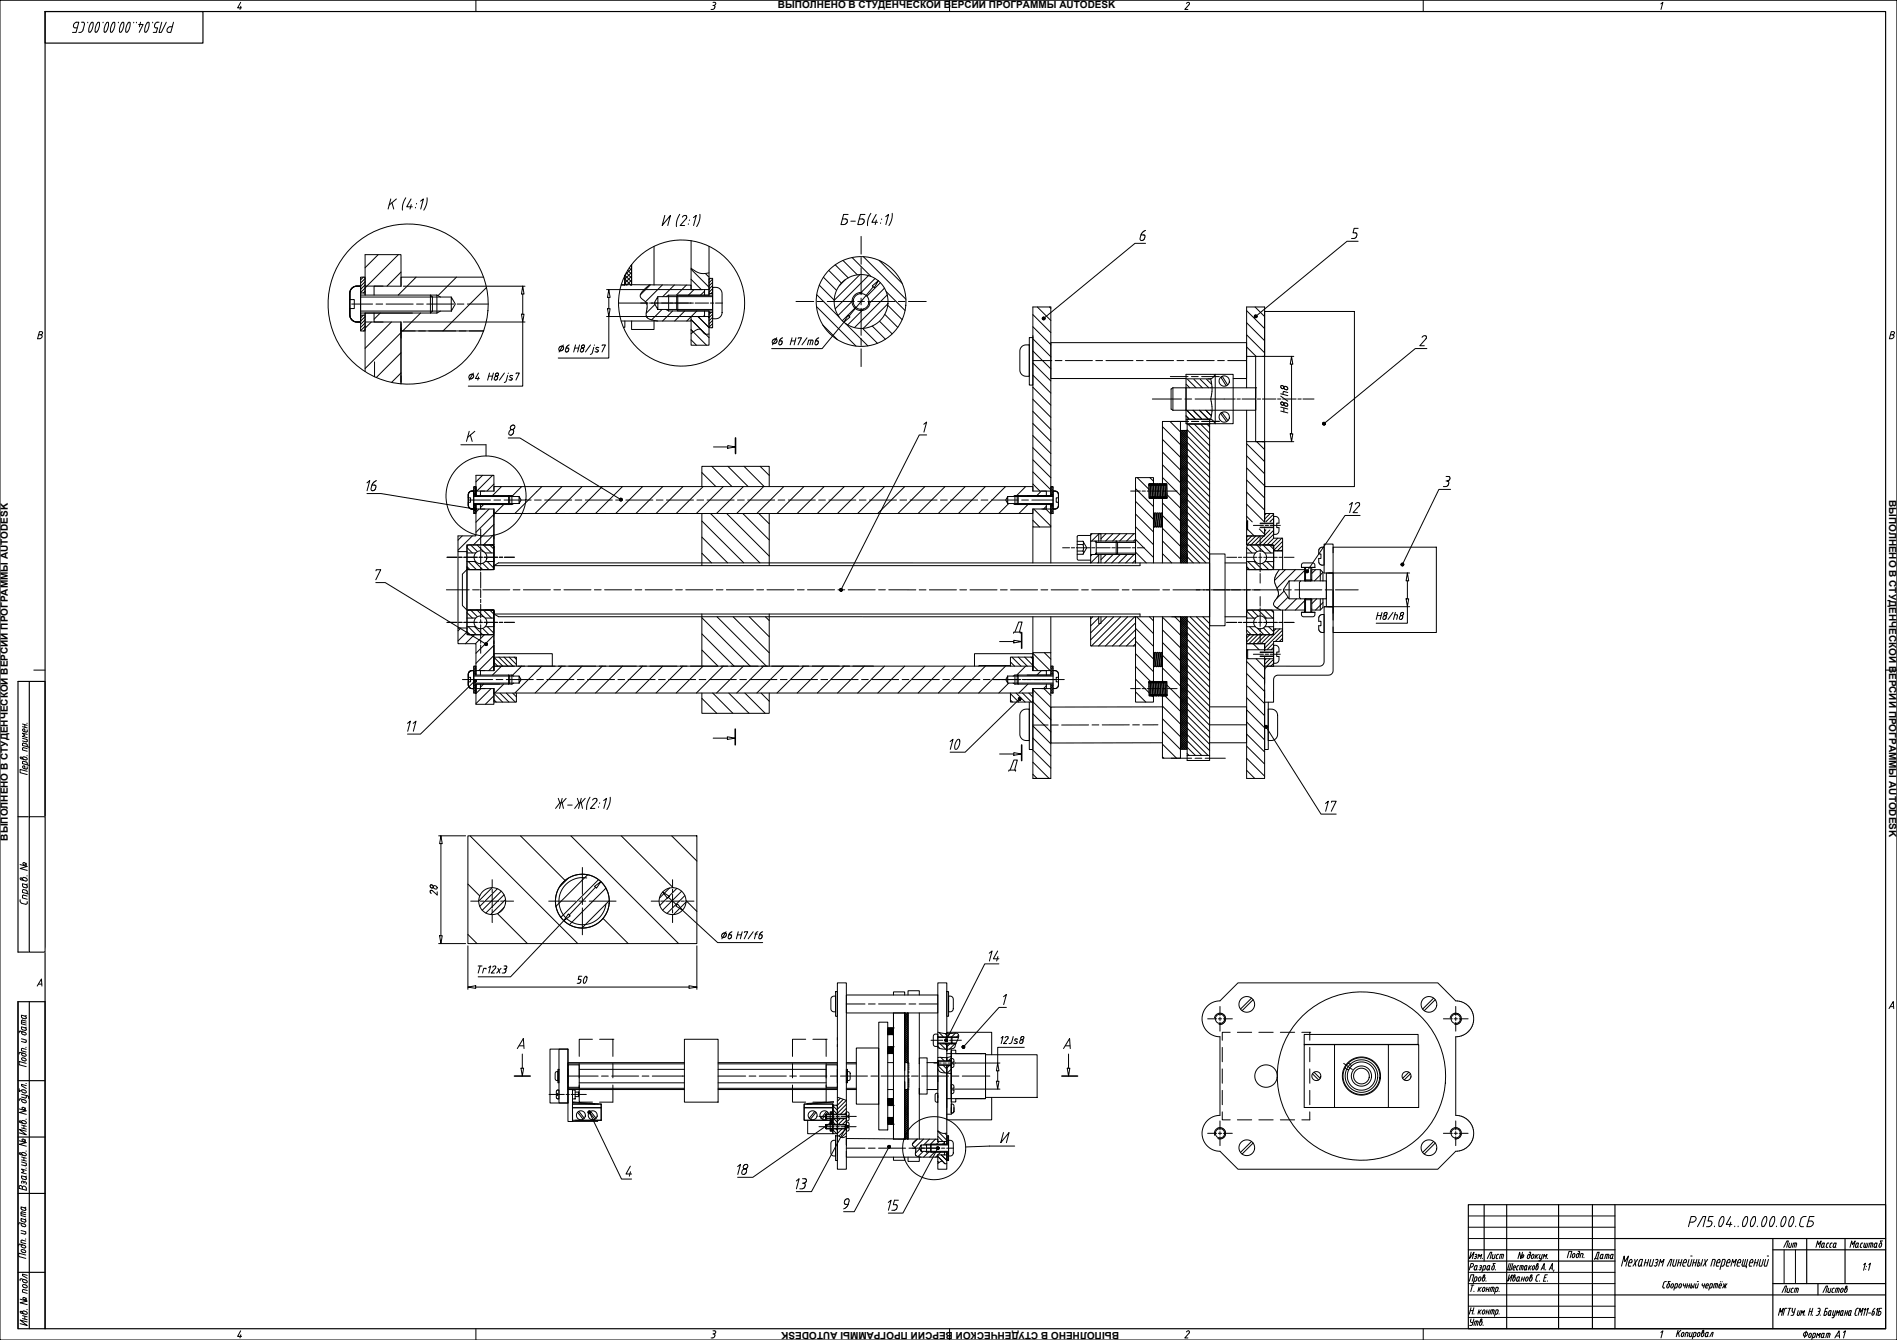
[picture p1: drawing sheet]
<svg xmlns="http://www.w3.org/2000/svg" width="841mm" height="594mm" viewBox="0 0 841 594" stroke-linecap="round" stroke-linejoin="round" font-family="sans-serif">
<defs><g id="words">
<text font-size="8.4" x="14.1" y="402.2" transform="rotate(-90 14.1 402.2)">Справ.</text>
<text font-size="7.5" x="13.1" y="528.8" transform="rotate(-90 13.1 528.8)">Взам.инв.</text>
<g font-size="6.6">
<text x="705.6" y="559.5">Дата</text>
<text x="13.1" y="588.8" transform="rotate(-90 13.1 588.8)">Инв. подл</text>
<text x="812.1" y="594.4">A1</text>
</g>
<g font-size="6.2">
<text x="789.5" y="554.2">Лит</text>
<text x="804" y="554.2">Масса</text>
<text x="818.8" y="554.2">Масштаб</text>
<text x="658.3" y="559.2">Лист</text>
<text x="788.8" y="574.3">Лист</text>
</g>
<g font-size="4.4">
<text x="344.9" y="3.6">ВЫПОЛНЕНО В СТУДЕНЧЕСКОЙ ВЕРСИИ ПРОГРАММЫ AUTODESK</text>
<text x="837.5" y="221.5" transform="rotate(90 837.5 221.5)">ВЫПОЛНЕНО В СТУДЕНЧЕСКОЙ ВЕРСИИ ПРОГРАММЫ AUTODESK</text>
<text x="3.5" y="372.7" transform="rotate(-90 3.5 372.7)">ВЫПОЛНЕНО В СТУДЕНЧЕСКОЙ ВЕРСИИ ПРОГРАММЫ AUTODESK</text>
<text x="496.1" y="590.6" transform="rotate(-180 496.1 590.6)">ВЫПОЛНЕНО В СТУДЕНЧЕСКОЙ ВЕРСИИ ПРОГРАММЫ AUTODESK</text>
</g>
</g></defs>
<!-- layer: AM_4 -->
<g fill="none" stroke="#000" stroke-width=".44">
<path d="M173.2 88.2l-1.1 4.5M173.8 89.9l.8 2.8M175.7 88.2l-3.2 2.7M179.9 87.7a8.5 8.5 0 0 0-1.5 5.5M182.2 88.2l-1.9 3.5h2.5M182.3 90.7l-.5 2M184.2 91.9l-.1 .3M184.7 90.2l-.1 .2M186.5 89.2l1.2-1-1.2 4.5M189.3 87.7a8.6 8.6 0 0 1-1.4 5.5M294.7 95.5l-1.1 4.5 3.6-4.5-1.2 4.5M301.3 95a8.5 8.5 0 0 0-1.4 5.5"/>
<path d="M302.5 96.3a.95 .95 0 0 1 1.4-.8 .95 .95 0 0 1 .2 1.5l-2.6 3h2M305.2 99.2l-.1 .3M305.7 97.5l-.1 .2M307.4 96.5l1.3-1-1.2 4.5M310.3 95a8.5 8.5 0 0 1-1.5 5.5M376 95.1h-2l-1.2 4.5h1.3a1.29 1.29 0 0 0 1.5-1 1.29 1.29 0 0 0-.9-1.5h-1.2M377.2 98.1h2M383.5 95.1h-2l-1.2 4.5h1.2a1.29 1.29 0 0 0 1.6-1 1.29 1.29 0 0 0-.9-1.5h-1.2M386.1 94.6a8.6 8.6 0 0 0-1.5 5.4M388.5 95.1l-2 3.4h2.5M388.5 97.6l-.5 2M390.4 98.8v.3"/>
<path d="M390.9 97.1l-.1 .2M392.7 96.1l1.2-1-1.2 4.5M395.6 94.6a8.8 8.8 0 0 1-1.5 5.4M167.7 112.9l-5.8 5.8M176.6 112.9l-16.7 16.8M278.3 119.8l1.7 1.7M279 118.8l1 1M279.7 117.8l.3 .3M280 117.3v9.1M280 119l-2.8 2.9M290 109.2v17.2M306.4 118.9a8.1 8.1 0 0 0 7.9 2.1"/>
<path d="M306.4 119.4l7.9 7.9M306.4 106.7v21.7M314.3 109.2v21.7v-7.5h1.6v21.9h-1.6v-7.4v15.1h-7.9v-10.7M367.4 119.9l5.6 5.6M370.3 117.4l5.7 5.8M373.7 115.5l6.4 6.3M377.8 114.2l8.4 8.4M381.8 104.8v7.9M381.8 114.2v3M381.8 118.7v12M382.8 113.8l18.8 18.9M389.8 115.5l10.2 10.2"/>
<path d="M507.9 102.2l-1.1 .6-1 1.4h1.3a1.29 1.29 0 0 1 .2 1.8 1.29 1.29 0 0 1-1.9 .1l.4-1.9M507.9 107.9h-4.7l-40.5 33.3M602.1 101.2h-1.7l-.6 2 1.3 .1a1.45 1.45 0 0 1 .3 1.5 1.45 1.45 0 0 1-1.2 .9h-1M602.1 107h-4.9l-40.5 33.3M155.1 132.8v6.8a3.2 3.2 0 0 0 3.2 3.2h1.6v-4h33.8M155.9 134.8h9.3M156 127.8l1.3-.8 2.6-.2v16h-1.6a3.2 3.2 0 0 1-3.2-3.2v-9.6l.3-1.4zM159.9 126.8h-1.6a3.2 3.2 0 0 0-3.2 3.2v9.6a3.2 3.2 0 0 0 3.2 3.2h1.6h-1.6a3.2 3.2 0 0 1-3.2-3.2v-2.8h2v-4h-2M159.9 126.8h-1.6a3.2 3.2 0 0 0-3.2 3.2v2.8M159.9 137.9h40.2M159.9 131.7h40.2M159.9 129.9h2"/>
<path d="M159.9 139.7h2M161.1 122.9l-1.2 1.2M161.1 139.7l-1.2 1.3M161.9 126.8h7.9M161.9 123.5l-2 2M161.9 124.9l-2 2M161.9 126.3l-2 2M161.9 129.1l-.8 .8M165.8 138.8v4h12M166.7 134.8h3M168.6 138.8l-2.8 2.7M171.2 134.8h12"/>
<path d="M177.8 126.9l-12-.1v4M177.8 120.6l-6.2 6.3M177.8 126.9v-14h-15.9v17.9v-7.9h-2v23.8h2v-7.9v25.9M178.8 126.9h53.9M184.5 122.9l-7.9 7.9M184.7 134.8h3M186.5 138.8l-8 7.9M189.2 134.8h12M190.8 130.8l.9 .9v6.2l-.9 .9zM193.7 130.8h-33.8v-4h-1.6a3.2 3.2 0 0 0-3.2 3.2v2.8M193.7 130.8l1.6 .9M193.7 130.8v8"/>
<path d="M195.3 137.9l-1.6 .9M200.1 131.7l1.8 3.1-1.8 3.1zM202.4 122.9l-8.2 8.2M202.7 134.8h3M207.2 134.8h9.3M214.4 122.9h-36.6v4M215.7 127.4l-19.3 19.3M231.2 139.3h1.1l-.5 3.5zM231.8 126.9l.5 3.5h-1.1zM231.8 130.4v8.9M268.9 128.4h42.5M269.3 136.9h1.2l-.6 3.4z"/>
<path d="M269.9 128.4l.6 3.5h-1.2zM269.9 131.9v5M274.2 134.4h13.1M275.4 126.4h1.6v-4.3v4.3M275.4 126.2l31 .2v2M277.1 122l2.9 3M277.7 120.9l2.3 2.3M280 120.7l-3 3 2.7 2.7M280 122.5l-3 2.9 1 1M280 124.2l-2.2 2.2M280 125.9l-.5 .5M287.9 134.4h19.5"/>
<path d="M288 126.3l-3 2.7a2.29 2.29 0 0 0-1.2 2.2 2.29 2.29 0 0 0 1.7 2 3.2 3.2 0 0 1 1.3 3.7l-.2 1.5a2.62 2.62 0 0 0 2.6 3.5l2.4 .4M288.4 126.3l-4.5 4.4M290.4 135l-3.9 3.8M291.7 131.5v5.7l-1.7-2.8zM291.7 131.5h24.2M291.7 137.2h24.2M293.5 137.2l-4.6 4.6M293.7 126.3l-7.5 7.5M295.2 137.2l1.2 .7M296.4 137.9h17.8M296.4 130.9h17.8M296.4 130.9l-1.2 .6"/>
<path d="M296.4 130.9v7M298.2 137.9l-4.4 4.4M299 126.3l-5.2 5.2M300.5 130.9v7M303.6 137.9l-4.5 4.4M304.3 126.4l-4.5 4.5M306.4 128.4h6v2.5M306.4 128.3l.1 .1M306.4 123.8l4.5 4.6M307.7 128.4l-2.5 2.5M308.2 134.4h6M308.9 137.9l-2.4 2.4"/>
<path d="M312.4 137.9v2.4h-6v2h-31M312.4 128.4h1.9M312.4 129.1l-1.8 1.8M312.4 139.8l-.6 .5M312.8 121.3l1.5 1.6M314.3 130.1h1.6M314.3 138.6h1.6M314.9 123.4l-.6 .5M314.9 134.4h1.5M315.2 138.6l-.9 .8M315.9 127.4a3.1 3.1 0 0 1 4.2 2.8v8.3a3.1 3.1 0 0 1-4.2 2.8zM315.9 130.9h-15.4l-.5 .6v5.7l.5 .7h15.4"/>
<path d="M315.9 126.6l-1.6 1.6M315.9 123.8l-1.6 1.5M315.9 125.2l-1.6 1.6M315.9 128l-1.6 1.6M315.9 129.4l-.7 .7M315.9 139.2l-1.6 1.6M317.2 134.4h3.1M352.9 133.7h7.9M362 135.9l17.5 17.6M362.1 130.7l9.9 9.9M362.3 133.7h3M363.2 126.4l6.6 6.6"/>
<path d="M365 122.9l5.9 5.8M366.8 133.7h12M374.8 124l-2.7 2.7M375.9 139.8l.9 .8-2.7 2.3zM378.3 133.1l-6.7 6.8M379.4 136.2l-6 6M380.3 133.7h3M381.2 121.7l-11.4 11.5M381.8 132.2v3M381.8 136.7v12M382.2 129.7a4 4 0 0 0-4.4 3.3 4 4 0 0 0 3.1 4.6 4 4 0 0 0 4.8-2.9M382.9 137l-7.1 7"/>
<path d="M384.8 133.7h12M385 122.2l-14.7 14.7M386.7 126.8l2.7-2.3-1.8 3zM387.2 127.1l-10.8 13.1M388 123.5l-6.8 6.7M390.3 125.3l-6 6M392.1 127.7l-7 7.1M392.3 139.4l5.7 5.8M392.9 129.3l8.4 8.4M393.3 130.7l-14.5 14.5M393.6 135.4l6.4 6.3M393.7 134.7l-11 10.9"/>
<path d="M398.3 133.7h3M402.8 133.7h7.8M457.9 139.5l8 8M459.9 136.1l6 6M465.2 136.1l.7 .6M552.7 137.7l8 8M556.2 139.9l.5 .4-.6 .2M556.3 139.8l.4 .5-.5 .4M556.4 136.1l4.3 4.2M556.5 139.7l.2 .6-.3 .5M556.7 139.7l-.2 1.2M556.9 139.7h.1"/>
<path d="M557.2 139.9l-.5 .4 .6-.3M560.7 138.1h39.8v77.6h-39.8zM161.9 142.8h7.9M161.9 140.4l-2 2M161.9 141.8l-2 2M161.9 143.2l-2 2M161.9 144.6l-2 2M161.9 146l-.8 .7M164.6 142.8l-2.7 2.7M173.5 142.8l-11.6 11.6M177.8 142.8v3.9h36.6h-6.3M177.8 147.5l-15.9 15.9"/>
<path d="M177.8 156.4l-11 11M177.8 146.7h6.3M177.8 142.8v27.4M178.8 142.8h53.9M185.6 146.7h3M190.1 146.7h12M203.6 146.7h3M214.5 146.6l-.2 .1M231.8 142.8v28.4h-24.2M248.2 153.8a1.01 1.01 0 0 1 1.7 .2 1.01 1.01 0 0 1-.9 1.4 .91 .91 0 0 1-1.2-.3 .91 .91 0 0 1 .4-1.3zM249.7 152.9l-1.8 3.2M252.4 152.9l-.9 .6-.5 .8h.6a.83 .83 0 0 1 .4 1.3 .83 .83 0 0 1-1.4 0l.4-1.3"/>
<path d="M254.8 154.3h1.7M255.2 152.9l-.9 3.2M256.9 152.9l-.8 3.2M258 153.2a.68 .68 0 0 1 1.2 .1 .68 .68 0 0 1-.7 1h-.2a.83 .83 0 0 1 .3 1.3 .83 .83 0 0 1-1.3 0l.3-1 .7-.3-.5-.3zM261.8 152.9l-2.3 3.2M263.2 154l-.7 2.6-.8 .5M263.5 152.9v.2M265.5 154.1l-.9-.1-.4 .4 1 .9a.78 .78 0 0 1-.5 .9 .78 .78 0 0 1-.9-.3M266.9 153.3l.1-.4h1.4l-1.5 3.2M268.9 140.3h42.5M269.9 140.3v18.4h-22.4M277 142.3v2.8h-.6"/>
<path d="M280 142.3v3.8h10v-3.8M306.4 148l3.1-2a2.2 2.2 0 0 1 2.5 1.6 2.14 2.14 0 0 0 2.3 .5M306.4 150.7l2.4 2.3M306.4 146.2l1 1M306.4 141.7l6.4 6.5M306.4 140.4l-1.9 1.9M307.6 147.4l5.6 5.6M309.5 140.3l4.8 4.9M312.4 140.3h1.9M312.9 148.2l1.4 1.5M313.9 140.3l.4 .5M315.9 140.6l-1.6 1.6"/>
<path d="M315.9 142l-1.6 1.7M315.9 143.5l-1.6 1.5M315.9 144.9l-.4 .4M342.8 150.7a1.01 1.01 0 0 1 1.7 .1 1.01 1.01 0 0 1-.9 1.5 .91 .91 0 0 1-1.2-.4 .91 .91 0 0 1 .4-1.2zM344.4 149.7l-1.9 3.2M347 149.7l-1.5 1.4h.7a.83 .83 0 0 1 .4 1.3 .83 .83 0 0 1-1.4 0l.3-1.3M350.8 151.1h1.7M351.2 149.7l-.9 3.2M352.9 149.7l-.8 3.2M353.8 150.1l.1-.4h1.4l-1.5 3.2M357.8 149.7l-2.3 3.2M358 152.9l.5-2.1 1.9 .2-.3 1.9"/>
<path d="M359.6 150.8l-.6 2.1M363 149.7l-.9 .6-.5 .8h.7a.83 .83 0 0 1 .3 1.3 .83 .83 0 0 1-1.3 0l.3-1.3M364.8 144.1l6.5 6.5M374.1 142.9l-9.6 11.7h-22.4M374.8 143.4l10 9.9M381.8 150.2v3M381.8 154.7v7.8M382.4 145.6l6.6 6.6M386.7 144.5l5.9 5.9M389.9 142.4l5.6 5.6M453.1 153.5l1.3-.6h1.9v13.9a3.1 3.1 0 0 1-4.2-2.8l.1-8.8zM457.9 148.8v21.9h-1.6v-21h1.6"/>
<path d="M457.9 144.9l8 7.9M457.9 150.2l8 8M457.9 155.6l8 7.9M457.9 159.9h8.4M462.1 141l.6 .2zM462.1 141l.6 .2h-.6M462.2 140.8l.5 .4-.6 .2M462.3 140.7l.4 .5-.5 .4M462.5 140.6l.2 .6-.3 .5M462.7 140.6l-.2 1.2M462.9 140.6l.1 .1M462.9 141.8l-.2-.6v.6"/>
<path d="M463.2 140.8l-.5 .4 .6-.2M463.2 141.5l-.5-.3 .4 .5M463.3 141.2h-.6l.6 .1M467.8 159.9h3M472.3 159.9h12M485.8 159.9h3M490.3 159.9h12M503.8 159.9h3M508.3 159.9h12M521.8 159.9h3M526.3 159.9h12M539.8 159.9h3"/>
<path d="M544.3 159.9h8.4M552.7 158h20.9M552.7 143.1l8 8M552.7 148.5l8 7.9M552.7 153.8l4.2 4.2M556.1 140.1l.6 .2zM556.1 140.1l.6 .2h-.6M556.7 158v37.8h4v35.6v-3.7h3.9v10.9h4v5.6h-4v-1.6M556.9 140.8l-.2-.5v.6M557.2 140.6l-.5-.3 .4 .5M557.3 140.2l-.6 .1 .6 .1M560.7 158v-21.9h-8v35.8"/>
<path d="M572.6 158l.6 3.5h-1.2zM630.4 149.6a.96 .96 0 0 1 1.4-.8 .96 .96 0 0 1 .3 1.5l-2.6 3h1.9M632.6 154.5h-5.1l-40.5 33.3M166.1 160.4v6.6M177.8 165.3l-4.2 4.2M208.3 166.3a1 1 0 0 1 1.7 .1 1 1 0 0 1-.9 1.5 .9 .9 0 0 1-1.2-.4 .9 .9 0 0 1 .4-1.2zM209.9 165.4l-1.9 3.1M212.1 165.4l-1.3 2.4h1.7M212.2 167.1l-.4 1.4M216.6 166.8h1.8M217 165.4l-.8 3.1M218.8 165.4l-.9 3.1"/>
<path d="M219.9 165.7a.72 .72 0 0 1 .9-.2 .72 .72 0 0 1 .2 1 .72 .72 0 0 1-.9 .3 .83 .83 0 0 1 .3 1.2 .83 .83 0 0 1-1.3 0l.4-.9 .6-.3-.5-.3zM223.6 165.4l-2.2 3.1M225.1 166.4l-.8 2.7-.7 .5M225.4 165.4l-.1 .2M227.3 166.6l-.9-.2-.4 .4 1.1 1a.78 .78 0 0 1-.5 .8 .78 .78 0 0 1-1-.3M228.8 165.7l.1-.3h1.4l-1.6 3.1M457.9 160.9l8 8M457.9 166.3l8 8M457.9 171.7l8 7.9M457.9 177l8 8M510.9 176.9h12.9M518.9 167h7.8"/>
<path d="M520 171.9h5.8v10h-5.8M520 171.9l-.8 .6v8.8l.8 .6M520 171.9v10M525.3 176.9h3M525.8 171.9h30.9v10h-30.9M525.8 166h20.9v21.8h-20.9zM525.8 168h11a17.2 17.2 0 0 1 0 8.9 17.2 17.2 0 0 1 0 9h-11M525.8 167.8h-59.9v-15.9h86.8v15.9h-6M525.8 170.3l1.7 1.6M526.5 168.2l3.8 3.7M528.2 167h3M529.3 168.2l3.8 3.7"/>
<path d="M529.8 176.9h17.8M532.2 168.2l3.7 3.7M532.7 167h7.9M535 168.2l2.1 2.1M535.6 168l1.7-.3 1.5-1.7v21.8l-1.5-1.7-1.7-.2M544.3 170.7l-2.4-3.9-.6 .4 2.3 3.8M548.4 176.9h1.5M550.7 176.9h5.9M556.7 171.9h.1M556.7 171.9v10M557.4 176.9h1.5M559.6 176.9h6"/>
<path d="M566.4 176.9h1.5M567.8 175.6l3.1 2.3M567.8 174.6l3.1 .8M568.6 176.9h6.1M569.3 178.7a.89 .89 0 0 1 1.3 .2 .89 .89 0 0 1-.2 1.2 1.01 1.01 0 0 1-1.1-1.4zM569.3 171.4a.88 .88 0 0 1 1.3 .1 .88 .88 0 0 1-.2 1.3 1 1 0 0 1-1.1-1.4zM570.9 174l-1.8-.4-.3 1.3M572.6 161.5v30.8M575.4 176.9h1.5M577.6 176.9h4.9M204.3 197.2h11.2v5M208 191.2l-1.2 4.5"/>
<path d="M208.5 192.9l.8 2.8M210.5 191.2l-3.2 2.7M225.3 194.2h5.2l44.7 27.3M226.5 188.9a1 1 0 0 1 1.8 .1 1 1 0 0 1-1.1 1.4l-.2 .1a1.23 1.23 0 0 1 .4 1.8 1.23 1.23 0 0 1-1.8 .1 1.66 1.66 0 0 1 1.4-1.9 .83 .83 0 0 1-.8-.6 .83 .83 0 0 1 .3-1zM316.3 198.2h6.3M322.6 197.6l3.5 .6-3.5 .5zM409.6 188.1l1.2-1-1.2 4.5M410.8 192.8h-3.2l-34.7 68.7M457.9 182.4l8 8M457.9 187.8l8 7.9M457.9 193.1l8 8M457.9 198.5l8 8"/>
<path d="M515.4 189.2l7.9 7.9 3-3M515.4 194.8l7.9 7.9M518.7 186.9l4.6 4.6M518.9 186.9h8.1M523.3 194.3l3 2.9M523.3 191l3 3M523.3 191.8l3 3M523.3 192.7l3 2.9M523.3 193.5l3 2.9M523.3 195.1l3 3M523.3 195.9l3 3M523.3 196.7l3 3"/>
<path d="M523.3 197.5l3 3M523.3 198.3l3 3M523.3 199.2l3 2.9M523.3 200l3 2.9M523.3 190.8l3 .1-3 3M523.3 196.3l3-3 10 10M523.9 190.8l-.6 .6M524 190.8l2.3 2.4M524.7 190.8l-1.4 1.4M524.8 190.8l1.5 1.6M525.5 190.8l-2.2 2.2M525.6 190.8l.7 .8"/>
<path d="M525.8 184.4l1.2 1.2M526.1 181.9l3.8 3.7M526.3 188.1h10M526.3 191.7l-3 3M526.3 192.5l-3 3M526.3 194.9l-3 3M526.3 195.8l-3 2.9M526.3 196.6l-3 3M526.3 197.4l-3 3M526.3 198.2l-3 3M526.3 199.8l-3 3M526.3 185.9v63.7"/>
<path d="M526.3 190.5l10 10M526.3 196.1l10 10M526.7 188.1l9.6 9.5M528.2 186.8l3.3 .1M529 181.9l3.7 3.7M529.5 188.1l6.8 6.7M531.8 181.9l3.7 3.7M532.4 188.1l3.9 3.9M533 186.9h7.6M534.6 181.9l2.4 2.4M535.2 188.1l1.1 1.1M536.3 185.9v151.3h-10v-63.8"/>
<path d="M540.6 186.8h-7.9M544.4 186.5l-2.7-3.7-.6 .5 2.7 3.6M552.7 195.8h20.9M552.7 196.7l8 8M552.7 181.9v55.7M557.1 195.8l3.6 3.5M567.8 182.2l3.1 .9M567.8 180.5l3.1 .8M569.2 180.9v1.7M572 192.3h1.2l-.6 3.5zM586.4 187.7l.6 .1zM586.4 187.7l.6 .1-.6 .1"/>
<path d="M586.4 187.5l.6 .3-.6 .3M586.6 187.3l.4 .5-.5 .4M586.7 187.3l.3 .5-.4 .6M586.9 187.2l-.1 1.2M587.1 187.2l.2 .1M587.2 188.4l-.2-.6v.6M587.5 187.4l-.5 .4 .6-.2M587.5 188.2l-.5-.4 .4 .5M587.6 187.8h-.6l.6 .2M162.7 214.1l1.2-1-1.2 4.5M162.7 218.8h6.2l41.6 6.9M166.9 213.1l-1.4 .9-.6 1.1h1.2a1.28 1.28 0 0 1 .2 1.8 1.28 1.28 0 0 1-1.8 .2l.4-2"/>
<path d="M208.2 218.1l1.8-.4v8a1.82 1.82 0 0 1-2.4-1.6v-4.8zM210 217.7a1.8 1.8 0 0 0-2.4 1.6 11.3 11.3 0 0 0 .2 5.5l.7 .7 1.5 .2a1.82 1.82 0 0 1-2.4-1.6v-1.4h1v-2h-1M210 217.7a1.8 1.8 0 0 0-2.4 1.6v1.4M210 219.2h1M210.6 215.7l-.6 .6M211 217.7h4M211 216l-1 1M211 216.7l-1 1M211 217.4l-1 1M211 218.8l-.3 .4M213.9 210.7l-2.9 2.9M218.4 210.7l-8.4 8.4"/>
<path d="M219 217.7h-6v2M219 217.7v-7h-8v9v-4h-1v12h1v-4v13.9h-7.9v7h3.9v-3M219 214.6l-3.1 3.1M222.3 215.7l-3.9 4M225.5 219.7l.5 .4v3.1l-.5 .5zM226.9 219.7h-16.9v-2a1.8 1.8 0 0 0-2.4 1.6v1.4M226.9 219.7v4M226.9 219.7l.8 .4M231.3 215.7l-4.1 4.1M240.2 215.7l-11.9 11.9M249.2 215.7l-12 11.9M258.1 215.7l-11.9 12-12.1-.1"/>
<path d="M267 215.7l-11.9 12M276 215.7l-12 12M284.9 215.7l-11.9 12M293.8 215.7l-11.9 12M302.8 215.7l-11.9 12M311.2 215.7v-9h29.8v9M311.2 209.5l6.2 6.2M311.7 215.7l-11.9 12M315.6 206.7l8.9 9M320.7 215.7l-12 11.9M322.7 206.7l9 9M329.6 215.7l-11.9 11.9"/>
<path d="M329.9 206.7l8.9 9M337 206.7l4 4.1M338.5 215.7l-11.9 11.9M347.5 215.7l-12 11.9M356.4 215.7l-11.9 11.9M365.4 215.7l-12 11.9M374.3 215.7l-11.9 11.9M383.2 215.7l-11.9 11.9M392.2 215.7l-12 11.9M401.1 215.7l-11.9 11.9M410 215.7l-11.9 11.9M419 215.7l-11.9 11.9"/>
<path d="M427.9 215.7l-11.9 11.9M436.9 215.7l-12 11.9M445.8 215.7l-11.9 11.9M450 219.7v4M450 219.7h16.9M450 219.7l-.8 .4M454.7 215.7l-3.9 4M457.9 217.7v-2h-238.9v2M457.9 217.7v-81.6h8v83.6v-4h1v12h-1v-4v9.9h-8v-7.9M457.9 217.7h6v2M457.9 203.8l8 8M457.9 209.2l8 8"/>
<path d="M457.9 214.6l3.2 3.1M461.7 217.7l-2 2M465.9 219.2h1M466.5 215.7l-.6 .6M466.9 217.7a1.78 1.78 0 0 1 2.4 1.6v4.8a1.8 1.8 0 0 1-2.4 1.6zM466.9 217.7a1.78 1.78 0 0 1 2.4 1.6v4.8a1.8 1.8 0 0 1-2.4 1.6 1.8 1.8 0 0 0 2.4-1.6v-1.4h-1v-2h1v-1.4a1.78 1.78 0 0 0-2.4-1.6zM466.9 216.7l-1 1h-4M466.9 216l-1 1M466.9 217.4l-1 1M466.9 218.1l-1 1M466.9 218.8l-.4 .4M501.3 217.7h4.3"/>
<path d="M503.4 216.6l8 8M504.2 211.7l5.2 5.3M506.3 217.7h1.5M508.6 217.7h6M509.6 214.5l-.2 .2M509.7 214.5l-.3 .1 .2 6 .3-.3M509.7 214.5l.1 .1M509.7 214.6l-.3 .3M509.8 211.7l1.6 1.6M509.8 214.6l-.3 .5M509.9 214.7l-.4 .4M509.9 214.8l.3 5.8-.3 .3"/>
<path d="M509.9 214.8l-.3 .3M510.1 214.6l.5 .2 .3 5.8-.3 .3-.3-.3zM510.3 214.5l-.3 .3M510.4 214.6l-.4 .3M510.5 214.6l-.4 .4M510.5 214.7l-.3 .4M510.6 214.8l-.3 .3M510.7 214.7l.6 .1 .4 5.8-.3 .3-.3-.3zM510.7 214.9l.4-.3-.3 .4M511 214.5l-.3 .3M511.3 214.7l-.4 .4M511.3 214.8l-.3 .3"/>
<path d="M511.5 214.7l.5 .1 .4 5.8-.3 .3-.3-.3zM511.7 214.5l-.3 .3M511.9 214.6l-.4 .3M512 214.6l-.5 .4M512 214.7l-.4 .4M512 214.8l-.3 .3M512.2 214.7l.6 .1 .3 5.8-.3 .3-.3-.3zM512.5 214.5l-.3 .3M512.6 214.6l-.4 .3M512.7 214.6l-.4 .4M512.7 214.7l-.3 .4M512.8 214.8l-.3 .3"/>
<path d="M512.9 214.7l.6 .1 .4 5.8-.3 .3-.3-.3zM513.2 214.5l-.3 .3M513.3 214.6l-.4 .3M513.4 214.6l-.4 .4M513.5 214.7l-.4 .4M513.5 214.8l-.3 .3M513.7 214.7l.5 .1 .4 5.8-.3 .3-.3-.3zM513.9 214.5l-.3 .3M514.1 214.6l-.4 .3M514.1 214.6l-.4 .4M514.2 214.7l-.4 .4M514.2 214.8l-.3 .3"/>
<path d="M514.4 214.7l.6 .1 .3 5.8-.3 .3-.3-.3zM514.4 214.9l.4-.3-.3 .4M514.7 214.5l-.3 .3M514.9 214.7l-.4 .4M515 214.8l-.3 .3M515.2 214.6l.5 .2 .4 5.8-.3 .3-.3-.3zM515.3 217.7h1.5M515.4 214.5v-27.6h7.9v62.7M515.4 214.5h2v6.4h-2v28.7M515.4 200.4l7.9 8M515.4 206.1l7.9 7.9M515.4 211.7l7.9 7.9"/>
<path d="M515.4 214.5l-.3 .3M515.5 214.6l-.4 .3M515.6 214.6l-.4 .4M515.7 214.7l-.4 .4M515.7 214.8l-.3 .3M516 214.6l.4 .2 .4 5.8-.3 .3-.3-.3zM516.1 214.5l-.3 .3M516.3 214.6l-.4 .3M516.3 214.6l-.4 .4M516.4 214.7l-.4 .4M516.4 214.8l-.3 .3M516.6 214.9l.4-.3-.3 .4"/>
<path d="M516.9 215.1l.3-.3 .2 5.6M516.9 214.5l-.3 .3 .3 5.8M517.1 214.7l-.4 .4M517.4 219.3l8.9 8.8M517.6 217.7h4.3M523.3 215.4l3 3M523.3 200.8l3 3M523.3 201.6l13 12.9M523.3 202.4l3 3M523.3 203.2l3 3M523.3 204l3 3M523.3 204.8l3 3"/>
<path d="M523.3 205.6l3 3M523.3 206.5l3 3M523.3 207.3l13 12.9M523.3 208.1l3 3M523.3 208.9l3 3M523.3 209.7l3 3M523.3 210.5l3 3M523.3 211.3l3 3M523.3 212.2l3 3M523.3 213l3 3M523.3 213.8l3 3M523.3 214.6l3 3"/>
<path d="M523.3 216.2l3 3M523.3 217l3 3M523.3 217.9l3 2.9M523.3 218.7l3 3M523.3 219.5l3 3M523.3 202l3-3 10 9.9M526.3 213l10 10M526.3 200.6l-3 3M526.3 201.5l-3 2.9M526.3 202.3l-3 2.9M526.3 203.1l-3 3M526.3 203.9l-3 3"/>
<path d="M526.3 204.7l-3 3M526.3 205.5l-3 3M526.3 206.3l-3 3M526.3 207.1l-3 3M526.3 208l-3 2.9M526.3 208.8l-3 2.9M526.3 209.6l-3 2.9M526.3 210.4l-3 3M526.3 211.2l-3 3M526.3 212l-3 3M526.3 212.8l-3 3M526.3 213.6l-3 3"/>
<path d="M526.3 214.5l-3 2.9M526.3 215.3l-3 2.9M526.3 216.1l-3 3M526.3 216.9l-3 3M526.3 217.7l-3 3M526.3 218.5l-3 3M526.3 219.3l-3 3M526.3 201.8l10 9.9M526.3 207.4l10 10M526.3 215.9l10 9.9M526.3 218.7l10 9.9M552.7 202.1l8 8"/>
<path d="M552.7 207.4l8 8M552.7 212.8l8 8M552.7 218.2l8 7.9M641.1 213.2h.5M641.1 211.2h1a1 1 0 0 1 .8 1.1 1 1 0 0 1-1.1 .9M641.8 213.3a1.44 1.44 0 0 1 .4 1.5 1.44 1.44 0 0 1-1.3 .9h-1M641.8 213.2h-.2l.2 .1M643.1 217h-5.2l-16.2 33.3M204.9 237.6l-1.8 1.9M207.6 220.7v3.4a1.82 1.82 0 0 0 2.4 1.6v-2h16.9M208 221.7h9.5M209.4 237.6l-6.3 6.3"/>
<path d="M209.9 225.6l.6 .1-.5-.3 .5 .3-.6 .1M210 225.4l.5 .3-.5 .3M210 220.1h20.1M210 223.2h20.1M210 224.1h1M210.1 225.2l.4 .5-.4 .4M210.2 225.1l.3 .6-.3 .5M210.4 225.1v1.2M210.5 225.7l.5 .4M210.6 224.1l-.6 .7M210.6 225.1h.2M210.8 226.2l-.3-.5 .1 .6"/>
<path d="M211 225.2l-.5 .5M211 225.7h4M211 224.5l-1 1M211 225.2l-1 1M211 225.9l-1 1M211 226.6l-1 1M211 227.3l-.3 .4M211.1 225.4l-.6 .3 .6-.1M211.1 225.8v.2M212.4 225.7l-1.4 1.3M213 223.7v2h6M213.1 234.5v7.1"/>
<path d="M214.4 223.7l-1.4 1.4M216.9 225.7l-5.9 5.8M219 237.6v4h-12v1M219 225.7v2l238.9-.1v-1.9M219 225.7v26.8h-12M219 228l-8 8M219 232.5l-9.1 9.1M219 237l-4.6 4.6M219 226.1v12.8M219 221.7h3M219 227.6h9.1M223.3 223.7l-3.9 3.9"/>
<path d="M223.5 221.7h12M227.7 223.2l-.8 .5M229.6 227.6h3M230.1 220.1l.9 1.6-.9 1.5zM237 221.7h3M241.5 221.7h12M247.6 227.6h3M252.1 227.6h12M255 221.7h3M259.5 221.7h12M265.6 227.6h3M270.1 227.6h12"/>
<path d="M273 221.7h3M274.6 221.3l.6 .2zM274.6 221.3l.6 .2h-.6M274.7 221.2l.5 .3-.5 .2M274.8 221l.4 .5-.4 .4M275 220.9l.2 .6-.3 .5M275.2 220.9l-.1 1.2M275.4 220.9l.2 .1M275.5 222.1l-.3-.6 .1 .6M275.7 221.1l-.5 .4 .6-.3M275.8 221.8l-.1 .2M275.9 221.4l-.7 .1 .6 .1"/>
<path d="M277.5 221.7h12M283.6 227.6h3M288.1 227.6h12M291 221.7h3M295.5 221.7h12M301.6 227.6h3M306.1 227.7h12M309 221.7h3M311.2 227.6v23.2M311.2 238.1l11.4 11.4M311.2 231l18.6 18.5M313.5 221.7h12"/>
<path d="M315 227.7l21.9 21.8M319.6 227.7h3M322.2 227.7l18.8 18.8M324.1 227.7h12M327 221.7h3M329.3 227.7l11.7 11.7M331.5 221.7h12M336.4 227.7l4.6 4.5M337.6 227.7h3M341 227.6v23.2M342.1 227.7h12M345 221.7h3"/>
<path d="M349.5 221.7h12M355.6 227.7h3M360.1 227.7h12M363 221.7h3M367.5 221.7h12M373.6 227.7h3M378.1 227.7h9.1M381 221.7h3M385.5 221.7h12M398.9 221.7h3.1M403.5 221.7h12M417 221.7h3"/>
<path d="M421.4 221.7h12.1M435 221.7h3M439.5 221.7h12M446.8 220.1v3.1l-.9-1.5zM446.8 220.1h20.1M446.8 223.2h20.1M447.2 223.2l-4.4 4.4M449.2 223.2l.8 .5M450 223.7h16.9M451 220.1l.4-.4v4l-.4-.5zM453 221.7h3M455.7 223.7l-4 3.9"/>
<path d="M457.5 221.7h9.4M457.9 230.7l3 2.9M457.9 233.6v15.9M458.3 225.7l7.6 7.5M461.9 225.7h4M463.7 225.7l2.2 2.2M463.9 223.7v2h-6M463.9 224.4l-1.2 1.3M465.9 233.6v15.9M465.9 224.1h1M466.5 224.1l-.6 .7M466.9 224.5l-1 1"/>
<path d="M466.9 225.2l-1 1M466.9 225.9l-1 1M466.9 226.6l-1 1M466.9 227.3l-.4 .4M477.6 240h2.5M480.1 240l1.7 2.9-1.7 2.8h-2.5M480.1 240l.3 .6-.3 .8M483.5 237.4h-5.3l-.6 .6v10l.6 .3h5.3M483.5 237.4v2.5M484.1 236.6l-.6 .6M485.4 239.9h-1.9v5.9M486 239.9h17.4"/>
<path d="M487.1 239.9v-3.3h1v3.3M487.1 236.7l-3.1 3.2M490.3 236.6l-2.2 2.2M493.4 236.6l-3.2 3.3M494.9 239.9l.6 .6v4.7l-.6 .6zM496.5 236.6l-3.2 3.3M499.6 236.6l-3.2 3.3M502.7 236.6l-3.3 3.3M503.4 222.3l8 7.9M503.4 227.9l8 8M503.4 233.5l8 8M503.4 239.2l8 7.9"/>
<path d="M503.4 239l-.8 .9M509.6 220.7l.4-.4-.3 .5M510.2 220.5l-.4 .4M510.6 220.3l-.3 .3M510.8 220.3l-.4 .4M510.9 220.4l-.5 .4M510.9 220.5l-.4 .4M510.9 220.6l-.3 .3M511.4 220.3l-.3 .3M511.4 220.9h-2v-6.4h2v-2.8h-8v37.9v-13h-19.9v.8M511.4 227.4l.5 .3-.5 6zM511.4 220.9v28.7"/>
<path d="M511.5 220.3l-.4 .4M511.6 220.4l-.4 .4M511.6 233.4h.1M511.6 220.5l-.3 .4M511.7 220.6l-.3 .3M511.8 220.7l.4-.4-.3 .5M511.9 227.6v1.1M512.1 227.5l.5 .2-.4 5.8-.3 .2-.3-.3zM512.1 220.3l-.3 .3M512.3 231.7l.1 1.8M512.4 220.5l-.4 .4M512.4 220.6l-.3 .3"/>
<path d="M512.6 227.6l.1 1.8M512.8 220.3l-.3 .3M512.9 227.5l.6 .2-.5 5.8-.3 .2-.3-.3zM513 220.3l-.4 .4M513.1 220.4l-.5 .4M513.1 220.5l-.4 .4M513.1 220.6l-.3 .3M513.2 231.7l.1 1.8M513.3 220.7l.4-.4-.3 .5M513.5 227.6l.1 1.8M513.6 220.3l-.3 .3M513.8 227.5l.5 .2-.4 5.8-.3 .2-.3-.3z"/>
<path d="M513.8 220.5l-.4 .4M513.9 220.6l-.3 .3M514 231.7l.2 1.8M514.3 220.3l-.3 .3M514.3 227.6l.2 1.8M514.4 220.3l-.4 .4M514.5 220.4l-.4 .4M514.6 220.5l-.4 .4M514.6 220.6l-.3 .3M514.6 227.5l.6 .2-.4 5.8-.4 .2-.2-.3zM514.8 232.4l.1 1M515 220.3l-.3 .3"/>
<path d="M515.2 220.3l-.4 .4M515.2 227.6v.1M515.2 227.5v6.2l-.3-.3zM515.2 220.4l-.4 .4M515.3 220.5l-.4 .4M515.3 220.6l-.3 .3M515.4 228.6l10.9 10.9M515.4 234.2l7.9 8M515.4 239.8l7.9 8M515.4 222.9l10.9 10.9M515.5 220.7l.4-.4-.3 .5M515.8 220.3l-.3 .3"/>
<path d="M516 220.5l-.4 .4M516.1 220.6l-.3 .3M516.5 220.3l-.3 .3M516.6 220.3l-.4 .4M516.7 220.4l-.4 .4M516.8 220.5l-.4 .4M517 220.4h.4v.4h-.4zM517.2 220.3l-.7 .6M517.3 220.3l-.4 .4M517.4 220.4l-.4 .4M517.4 220.5l-.3 .4M517.4 220.7l-.2 .2"/>
<path d="M523.3 220.3l3 3M523.3 221.1l3 3M523.3 221.9l3 3M523.3 222.7l3 3M523.3 223.6l3 2.9M523.3 224.4l3 2.9M523.3 226l3 3M523.3 226.8l3 3M523.3 227.6l3 3M523.3 228.4l3 3M523.3 229.2l3 3M523.3 230.1l3 2.9"/>
<path d="M523.3 231.7l3 3M523.3 232.5l13 13M523.3 233.3l3 3M523.3 234.1l3 3M523.3 234.9l3 3M523.3 235.7l3 3M523.3 237.4l3 3M523.3 238.2l11.4 11.4M523.3 239l3 3M523.3 239.8l3 3M523.3 232.9l3-3 10 10M526.3 220.1l-3 3"/>
<path d="M526.3 221l-3 2.9M526.3 221.8l-3 3M526.3 222.6l-3 3M526.3 223.4l-3 3M526.3 224.2l-3 3M526.3 225l-3 3M526.3 225.8l-3 3M526.3 226.7l-3 2.9M526.3 227.5l-3 3M526.3 228.3l-3 3M526.3 229.1l-3 3M526.3 230.7l-3 3"/>
<path d="M526.3 231.5l-3 3M526.3 232.4l-3 2.9M526.3 233.2l-3 2.9M526.3 234l-3 3M526.3 234.8l-3 3M526.3 235.6l-3 3M526.3 236.4l-3 3M526.3 237.2l-3 3M526.3 238.1l-3 2.9M526.3 238.9l-3 2.9M526.3 239.7l-3 2.9M526.3 221.5l10 9.9"/>
<path d="M526.3 224.3l10 9.9M526.3 227.1l10 10M526.3 232.7l10 10M526.3 238.4l10 9.9M552.7 237.6h8v-3.1v3.1h-8v4M552.7 237.6v4h10.9M552.7 231.4l.4-.5v4l-.4-.4zM552.7 223.5l7.8 7.9M552.7 228.9l2.5 2.5M553.1 234.7l2.9 2.9M553.2 237.6l-.5 .5M555 237.6l-2.3 2.3"/>
<path d="M555.7 232.9h4.5M556.8 237.6l-4 4M558.3 234.5l2.4 2.4M558.5 237.6l-3.9 4M558.7 238v4.3M558.7 239.3l-2.3 2.3M558.7 231.9h5.9M558.7 233.9h5.9M558.7 233.7h5.9M558.7 232.2h5.9M560.3 237.6l-1.5 1.6M560.7 220.3v7.4"/>
<path d="M560.9 232.9h1.5M561.2 234.9l-.5 .6M561.4 227.7l-.7 .7M563 234.9l-2.3 2.4M563.1 227.7l-2.4 2.5M563.1 232.9h4.5M564.6 229a1.82 1.82 0 0 1 2.4 1.6v1.3h-1v2h1v1.4a1.8 1.8 0 0 1-2.4 1.6zM564.6 236.9l-4.6 4.7 3.5 3.6M564.6 235.1l-5.8 5.9M564.6 228l-3.4 3.4M564.6 229.8l-1.6 1.6M564.7 238.6l-3 3"/>
<path d="M566.5 238.6l-3 3M568.3 238.6l-3.7 3.7M598.3 223.8l1.2-1-1.1 4.5M600.8 223.5a.96 .96 0 0 1 1.4-.7 .96 .96 0 0 1 .3 1.5l-2.7 3h2M603 228.5h-6.7l-16.9 24.8M166.6 258.3h4.2l44.7 27.3M166.7 253.1l.1-.5h2l-2.2 4.4M198.2 247.1h4.4M203.1 244.6v33.8M203.4 247.1h1.5M205.6 247.1h6M207 244.6v36.8h12v4"/>
<path d="M207 244.4l-.1 .2M207 249h3.9M207 245.1h3.9M207 242.8l2.4 2.3M207 251.2l1.4 1.3M207.3 241.9l.7-.3h10l.7 .3 .3 .7v8.9l-.3 .7-.7 .3h-10l-.7-.3-.3-.7v-8.9zM207.6 249l3.6 3.5M208.7 241.6l2.9 3M210.4 249l3.6 3.5M211.5 241.6l3.1 3.1M212.4 247.1h1.5M213.1 242.4v1.5"/>
<path d="M213.1 244.6v6M213.1 251.4v1.5M213.1 253.6v7.2M214 249.7l2.8 2.8M214.3 241.6l3.6 3.5M214.6 247.1h6M215 241.6h4v1M215.1 245.1h3.9M216 249l2.9 2.9M217.1 241.6l1.9 1.9M218.9 249l.1 .1M219 250.8v1.7h-12l-2 2v13.9l2 2h12v11"/>
<path d="M219 242.6l-.3-.7-.7-.3 .9 .7 .1 6.7h-3.9M219 241.4l-.2 .2M219 242.6v9.9M221.4 247.1h1.5M223.6 247.1h4.4M311.2 245.3l4.2 4.2M471.1 242.9h3.1M475 242.9h1.5M477.2 242.9h6M477.6 244.3h2.5M477.6 241.4h2.5M480.1 241.4l.3 1.2-.3 1.7"/>
<path d="M480.1 244.3l.3 .6-.3 .8M484 242.9h1.5M484.2 245.8l-.7 .7M485.4 245.8h-1.9v2.5M486 245.8h17.4M486.2 242.9h6M487.1 246l-3.5 3.6-.1-1.3M487.1 249.1l-.4 .5M487.1 245.8v3.7M488.1 245.8v3.7M490.4 245.8l-2.3 2.3M493 242.9h1.5"/>
<path d="M493.5 245.8l-3.7 3.8M495.2 242.9h6M496.6 245.8l-3.7 3.8M499.7 245.8l-3.7 3.8M501.9 242.9h1.5M502.8 245.8l-3.7 3.8M503.4 240.5h-17.4l-.6-.6h.6v5.9h-.6l.6-.6h17.4M503.4 244.8l4.8 4.8M503.4 248.3l-1.2 1.3M504.2 242.9h3.1M505.4 249.6v1.2h-286.4M515.4 245.5l4.1 4.1"/>
<path d="M523.3 242.3l3 2.9M523.3 240.6l3 3M523.3 241.4l3 3M523.3 243.1l3 3M523.3 243.9l5.8 5.7M523.3 244.7l3 3M523.3 245.5l3 3M523.3 246.3l3 3M523.3 247.1l2.5 2.5M523.3 248l1.7 1.6M523.3 248.8l.8 .8M526.3 240.5l-3 3"/>
<path d="M526.3 241.3l-3 3M526.3 242.1l-3 3M526.3 242.9l-3 3M526.3 243.7l-3 3M526.3 244.6l-3 2.9M526.3 245.4l-3 2.9M526.3 246.2l-3 3M526.3 247l-2.6 2.6M526.3 247.8l-1.7 1.8M526.3 248.6l-.9 1M526.3 249.4l-.1 .2M526.3 244l5.6 5.6"/>
<path d="M536.3 245.6h6.8v31.8h-6.8zM536.3 249.6l-315.3-.1-2 1.3M543.1 249.6h9.6v23.8h-9.6M543.8 247.1h4.5M549 247.1h1.5M551.3 247.1h6M552.7 252.6h25.7M552.7 249h3.9M552.7 245.2h3.9M552.7 242.8l2.4 2.4M552.7 251.2l1.3 1.4M553 241.9l.7-.3h9.9l.7 .3 .3 .7v9l-.3 .7-.7 .3h-9.9l-.7-.3-.3-.7v-9z"/>
<path d="M553.3 249l3.5 3.6M554.3 241.6l3 3M556.1 249l3.5 3.6M557.1 241.6l3.2 3.1M558 247.1h1.5M558.7 241.1l-.6 .5M558.7 243v1.5M558.7 245.3v6M558.7 252v1.5M558.7 254.3v4.2M559.6 249.7l2.9 2.9M560.3 247.1h6"/>
<path d="M560.7 241.6h3.2l.7 1v6.4h-3.8M560.8 245.2h3.8M561.7 249l2.9 2.9M562.8 241.6l1.8 1.9M563.6 241.6l.7 .3 .3 .7v10M563.6 241.6l.7 .3 .3 .7M563.6 241.6h1v1M564.5 249l.1 .1M564.6 244.2h4v8.4M567 247.1h1.5M567.2 252.6a6.4 6.4 0 0 0-1 8.4l.5 1.6a4.6 4.6 0 0 1-1.7 4.2 1.89 1.89 0 0 0 1.4 2.9l1.4 .8M568.6 240.1l-4 3.9"/>
<path d="M568.6 241.9l-2.3 2.3M568.6 243.6l-.5 .6M569.3 247.1h4.4M569.8 252.6l-4.8 4.8M571.5 257.5l-2.6 4 2.6 4h5.2M574.3 252.6l-8.2 8.1M576.7 257.5h-5.2v8M577 251.6h1.4v5.8M577.3 249.8l.7-.2h4.2l.6 .5 .2 1.5h-6zM578.4 251.6h3.2v5.9M578.4 253l-4.6 4.5M578.8 251.6v5.9"/>
<path d="M578.8 257.5l-.4-.4h3.2l-.5 .4M578.8 257.5h2.3M578.8 253.1l.6 .2zM578.8 253.1l.6 .2h-.6M578.9 253l.5 .3-.6 .2M579.1 252.8l.3 .5-.5 .4M579.2 252.7l.2 .6-.3 .5M579.4 252.7l-.1 1.2M579.6 252.7l.2 .1M579.6 253.9l-.2-.6 .1 .6M579.9 252.9l-.5 .4 .6-.2M579.9 253.7l-.5-.4 .4 .5"/>
<path d="M580.1 253.3h-.7l.6 .2M581.1 251.6v5.9M581.6 252.6h3.7l1.2 1.1M581.6 251.6h1.4M583.3 252.6l-1.7 1.6M585 243.2l.9-.6h1.1v8a1.82 1.82 0 0 1-2.4-1.6v-1.4h1v-2h-1zM585.3 252.6v4.9M586.5 257.5h-9.8l-.6 .6v6.8l.6 .6h9.8M586.5 257.5h1.5v8h-1.5M586.5 253.7v3.8M586.5 253.7l-3.7 3.8M588 254h3v15h-3z"/>
<path d="M591 245v-3.8h-4v12.8h37.9M591 242.6h45.8v37.8h-45.8zM621.1 250.2l.6 .1M621.2 250l.5 .3-.6 .1M621.3 249.8l.4 .5-.5 .3M621.5 249.7l.2 .6-.4 .4M621.6 249.7l-.1 1.1M621.7 250.9v-.6l.2 .6M621.8 249.7h.2M622.2 249.8l-.5 .5M622.2 250.7l-.5-.4 .3 .5M622.3 250l-.6 .3 .7-.1"/>
<path d="M622.4 250.4l-.7-.1 .6 .2M624 254l.5 3.5h-1.1zM624 257.5v8M197.9 261.5h10.1M198.2 275.9h4.4M203.4 275.9h1.5M204.3 278.4l-1.2 1.3M205.6 275.9h6M207 270.4h12v26.9M207 278.4h-3.9v7h7.9v13.9v-4h-1v12h1v-4v8.9h8v-6.9M207 271.6l2.4 2.4M207 274h3.9"/>
<path d="M207 277.8h3.9M207.3 270.7l.7-.3h10l.7 .3 .3 .7v9l-.3 .7-.7 .3h-10l-.7-.3-.3-.7v-9zM207.6 277.8l3.6 3.6M208.7 270.4l2.9 3M209.5 261.5h3M210.4 277.8l3.6 3.6M211.5 270.4l3.1 3.2M212.4 275.9h1.5M213.1 261.3v3.7M213.1 265.7v1.5M213.1 267.9v6.1M213.1 274.7v1.5"/>
<path d="M213.1 277v5.9M214 278.6l2.8 2.8M214 261.5h12M214.3 270.4l3.6 3.6M214.6 275.9h6M215 270.4h4v1M215.1 274h3.9M216 277.8l2.9 2.9M217.1 270.4l1.9 1.9M218.9 277.8l.1 .1M219 271.4l-.3-.7-.7-.3 .9 .8 .1 6.6h-3.9M221.4 275.9h1.5"/>
<path d="M223.6 275.9h4.4M227.5 261.5h3M232 261.5h12M245.5 261.5h3M250 261.5h12M263.5 261.5h3M268 261.5h12M281.5 261.5h3M286 261.5h12M299.5 261.5h3M304 261.5h12M311.2 272.2v23.1"/>
<path d="M311.2 273.9l21.4 21.4M317.5 261.5h3M317.9 273.4l21.9 21.9M322 261.5h12M325 273.4l16 16M332.2 273.4l8.8 8.9M335.5 261.5h3M339.3 273.4l1.7 1.7M340 261.5h12M341 272.2v23.1M353.5 261.5h3M358 261.5h12"/>
<path d="M371.5 261.5h3M372.2 261.4l.7 .1M372.3 261.2l.6 .3-.7 .1M372.4 261.1l.5 .4-.6 .3M372.6 260.9l.3 .6-.5 .4M372.8 260.9l-.2 1.2M372.8 262.1l.1-.6 .1 .6M373 260.9h.1M373.3 261.9l-.4-.4 .2 .6M373.3 261.1l-.4 .4M373.4 261.2l-.5 .3 .6-.1M373.5 261.6l-.6-.1 .5 .3"/>
<path d="M376 261.5h12M389.5 261.5h3M394 261.5h12M407.5 261.5h3M412 261.5h12M425.5 261.5h3M430 261.5h12M443.5 261.5h3M448 261.5h12M457.9 273.4v16M461.5 261.5h3M465.9 273.4v16"/>
<path d="M466 261.5h12M479.5 261.5h3M483.5 273.4v13h19.9v-13v37.9h8v-2.8M484 261.5h12M484.5 273.4l-1 1M487.1 273.4v3h1v-3M487.1 273.9l-3.6 3.6M487.7 276.4l-4.2 4.2M490.7 273.4l-2.6 2.6M493.8 273.4l-10.3 10.3M496.8 273.4l-12.9 13M497.5 261.5h3"/>
<path d="M500 273.4l-13 13M502 261.5h12M503 273.4l-12.9 13M503.4 278.6l8 7.9M503.4 276.2l-10.2 10.2M503.4 279.2l-7.1 7.2M504 273.4l7.4 7.5M505.4 273.4v-1.2h-286.4l2 1.2h315.3M509.6 273.4l1.8 1.9M511.4 273.4v28.7h-2v6.4h2M515.4 273.6l7.9 8M515.4 279.2l7.9 8"/>
<path d="M515.4 273.4v28.7M515.5 261.5h3M519.5 273.4h3.8v62.7h-7.9v-27.6h2v-6.4h-2M520 261.5h16.5M520.8 273.4l2.5 2.5 2.6-2.5M523.3 274.8l13 12.9M523.3 274l3 3M523.3 275.6l3 3M523.3 276.4l3 3M523.3 277.2l3 3M523.3 278l3 3M523.3 278.9l3 2.9"/>
<path d="M523.3 279.7l3 3M523.5 273.4l-.2 .2M523.6 273.4l2.7 2.8M524.3 273.4l-1 1M524.4 273.4l1.9 1.9M525.1 273.4l-1.8 1.8M525.3 273.4l1 1.1M526.1 273.4l.2 .3M526.3 273.8l-3 3M526.3 274.7l-3 2.9M526.3 275.5l-3 2.9M526.3 276.3l-3 2.9"/>
<path d="M526.3 277.1l-3 3M526.3 277.9l-3 3M526.3 278.7l-3 3M526.3 279.5l-3 3M526.3 275l10 9.9M527.6 273.4l8.7 8.7M530.4 273.4l5.9 5.9M533.3 273.4l3 3.1M536.1 273.4l.2 .3M537 261.5h17.5M543.8 275.9h4.5M549 275.9h1.5"/>
<path d="M551.3 275.9h6M552.7 261.5v9h25.7M552.7 274h3.9M552.7 277.8h3.9M552.7 273.7l.3 .3M552.7 279.4l2 2M552.8 271l3 3M553 270.8l.7-.3h9.9l.7 .3 .3 .7v8.9l-.3 .7-.7 .3h-9.9l-.7-.3-.3-.7v-8.9zM554 277.8l3.5 3.6M555 261.5h13M555 270.5l2.8 2.7M557.5 278.5l2.8 2.9"/>
<path d="M557.8 270.5l3.6 3.5M558 275.9h1.5M558.7 264.5v4.2M558.7 269.5v1.5M558.7 271.7v6M558.7 278.5v1.5M560.1 278.4l3.1 3M560.3 275.9h6M560.7 270.5l3.5 3.5M560.8 274h3.8M560.8 277.8h3.8M562.4 277.8l2.2 2.3"/>
<path d="M563.5 270.5l1.1 1.1M565.6 278.8l-1 1M567 275.9h1.5M567.4 278.8l-6.7 6.8M568.6 279.4l-7.9 8M568.6 270.5v8.3M569.3 275.9h4.4M569.3 262.1l-3.4 3.3M569.5 261.5h3M571 264.8l-4.8 4.8M574 261.5h12M574.8 265.5l-5 5"/>
<path d="M577 271.5h6l-.1 1.2-.7 .7h-4.5l-.6-.4zM578.4 265.5v6h-1.4M578.4 266.4l-4.1 4.1M578.8 265.5l-.4 .4h3.2l-.5-.4M578.8 265.5v6M578.8 265.5h2.3M581.1 265.5v6M581.6 265.5v6h-3.2M581.6 271.5h1.4M583.7 265.5l-2.1 2.2M585 273l.9-.5h1.1v7.9a1.8 1.8 0 0 1-2.4-1.6v-1.4h1v-2h-1zM585.3 265.5v5"/>
<path d="M586.5 265.5v3.8l-1.2 1.2h-3.7M586.5 267.2l-3.3 3.3M587 269h37.9M587.5 261.5h3M591 278v19.3a2.02 2.02 0 0 1-2 2h-22.4a1.95 1.95 0 0 0-2 2v10h-4v-4M591 274.9v-5.9h-4v24.4a2.02 2.02 0 0 1-2 2l-22.3-.1a2.02 2.02 0 0 0-2.1 2v6M591 261.5v10.4M592 261.5h10.1M610.6 272.9h1.7M611 271.5l-.9 3.1M612.7 271.5l-.8 3.1M613.8 271.8a.72 .72 0 0 1 1-.2 .72 .72 0 0 1 .2 1 .72 .72 0 0 1-.9 .3 .83 .83 0 0 1 .3 1.3 .83 .83 0 0 1-1.3 0l.3-1 .7-.3-.5-.3z"/>
<path d="M617.6 271.5l-2.2 3.1M618.3 272.6l1.2 .2-.3 1.8M618.6 271.5l-.8 3.1M621.1 271.8a.72 .72 0 0 1 1-.2 .72 .72 0 0 1 .2 1 .72 .72 0 0 1-.9 .3 .83 .83 0 0 1 .3 1.3 .83 .83 0 0 1-1.3 0l.4-1 .6-.3-.5-.3zM623.4 265.5h1.1l-.5 3.5zM624 269v7.3h-13.9M207 280.2l-3.9 4M207 280.1l1.4 1.3M208 297.9l.9-.6h1.1v8a1.82 1.82 0 0 1-2.4-1.6v-4.8zM208.2 297.7l-.5 .8-.1 1.8h1v2h-1v1.4a1.82 1.82 0 0 0 2.4 1.6 1.82 1.82 0 0 1-2.4-1.6v-4.8a1.82 1.82 0 0 1 2.4-1.6zM210 299.3h16.9M210 299.7h20.1"/>
<path d="M210 298.8h1M210.3 281.4l-4 4M210.6 295.3l-.6 .6M211 296.3l-1 1M211 295.6l-1 1M211 297l-1 1M211 297.7l-1 1M211 298.4l-.4 .4M211 297.3h4M213.1 283.7v1.5M213.1 286v3.6M214.8 281.4l-4 4"/>
<path d="M214.9 285.4l.6 .2zM214.9 285.4l.6 .2h-.6M215 285.3l.5 .3-.6 .2M215.1 285.1l.4 .5-.4 .4M215.3 285l.2 .6-.3 .5M215.5 285l-.1 1.2M215.7 285l.1 .1M215.8 286.2l-.3-.6 .1 .6M216 285.2l-.5 .4 .6-.2M216 285.9l-.1 .2M216.1 285.6h-.6l.6 .1M219 297.3v-2h238.9v2h6v2"/>
<path d="M219 297.3h-6v2M219 281.6l-8 8M219 286.1l-8 8M219 290.6l-6.7 6.7M219 295.1l-2.3 2.2M219 284.1v12.8M219 291.4l3.9 3.9M219 293.6l1.7 1.7M221.2 291.4l4 3.9M222.3 295.3l-3.9 4M223.5 291.4l3.9 3.9M225.5 299.3l.5 .4v3.1l-.5 .5z"/>
<path d="M225.7 291.4l3.2 3.2M226.9 299.3l.8 .4M226.9 299.3v4M228 291.4l.9 .9M228.1 295.3h-9.1v-5.5h25.9v5.5M228.9 295.3v-3.9h-9.9v5.9M229.6 295.3h3M230.1 299.7l.9 1.6-.9 1.5zM231.3 295.3l-4.1 4.1M234.1 295.3h12M240.2 295.3l-11.9 11.9M247.6 295.3h3"/>
<path d="M249.2 295.3l-12 11.9M252.1 295.3h12M258.1 295.3l-11.9 11.9M265.6 295.3h3M267 295.3l-11.9 11.9M270.1 295.3h12M276 295.3l-12 11.9M283.6 295.3h3M284.9 295.3l-11.9 11.9M288.1 295.3h12M293.8 295.3l-11.9 11.9M301.6 295.3h3"/>
<path d="M302.8 295.3l-11.9 11.9M306.1 295.3h12M311.2 288.2l7.1 7.1M311.2 281l14.3 14.3M311.7 295.3l-11.9 11.9M319.6 295.3h3M320.7 295.3l-12 11.9M324.1 295.3h12M329.6 295.3l-11.9 11.9M337.6 295.3h3M338.5 295.3l-11.9 11.9M342.1 295.3h12"/>
<path d="M347.5 295.3l-12 11.9M356.4 295.3l-11.9 11.9M358.6 295.3h-3M360.1 295.3h12M365.4 295.3l-12 11.9M373.6 295.3h3M374.3 295.3l-11.9 11.9M378.1 295.3h9.1M383.2 295.3l-11.9 11.9M392.2 295.3l-12 11.9M401.1 295.3l-11.9 11.9M410 295.3l-11.9 11.9"/>
<path d="M419 295.3l-11.9 11.9M427.9 295.3l-11.9 11.9M432 295.3v-5.5h25.9v5.5M436.9 295.3l-12 11.9M443.2 284.4h6.3M445.8 295.3l-11.9 11.9M446.8 299.7v3.1l-.9-1.5zM446.8 299.7h20.1M448 295.1h-14v.2M448 293.5l1.8 1.8M448.6 291.3l4 4M449.3 280.7l.2-.5h2.9l-.1 .5"/>
<path d="M449.5 283.9l3.4 .5-3.4 .6zM450 280.2l1.7-4.4h1.4l-1.1 4.4M450 299.3h16.9M450 299.3l-.8 .4M450 299.3v4M451 299.7l.4-.4v4l-.4-.5zM451.5 291.3l3.9 4M454.3 291.3l3.6 3.7M454.7 295.3l-3.9 4M457.1 291.3l.8 .9M457.9 289.7l7.7 7.6M457.9 295l2.3 2.3"/>
<path d="M457.9 295.1v.5M461.7 297.3l-2 2M461.9 297.3h4M463 289.4l2.9 2.8M465.9 295.3v-5.9h-8v7.9v-6h-9.9v4M465.9 299.3v-4h1v12h-1v-4M465.9 298.8h1M466.5 295.3l-.6 .6M466.9 297.3a1.8 1.8 0 0 1 2.4 1.6v4.8a1.8 1.8 0 0 1-2.4 1.6 1.8 1.8 0 0 0 2.4-1.6v-1.4h-1v-2h1v-1.4a1.8 1.8 0 0 0-2.4-1.6zM466.9 295.6l-1 1M466.9 296.3l-1 1M466.9 297l-1 1"/>
<path d="M466.9 297.7l-1 1M466.9 298.4l-.4 .4M503.4 284.2l8 8M503.4 289.8l8 8M503.4 295.5l6.7 6.6M503.4 282.4l-4 4M503.4 285.4l-.9 1M511.4 289.3l.5 .2-.5 6.1zM511.6 295.3h.1M511.9 289.5v1M512.1 289.3l.5 .2-.4 5.8-.3 .3-.3-.3zM512.3 293.6l.1 1.7"/>
<path d="M512.6 289.5l.1 1.7M512.9 289.3l.6 .2-.5 5.8-.3 .3-.3-.3zM513.2 293.6l.1 1.7M513.5 289.5l.1 1.7M513.8 289.3l.5 .2-.4 5.8-.3 .3-.3-.3zM514 293.6l.1 1.7M514.3 289.5l.1 1.7M514.7 289.2l.5 .3-.5 5.8-.3 .3-.3-.3zM514.8 294.3l.1 1M515.2 289.5h.1M515.2 289.3v6.3l-.3-.3zM515.4 284.9l7.9 7.9"/>
<path d="M515.4 290.5l7.9 8M515.4 296.1l7.9 8M523.3 292.7l3 3M523.3 286.2l13 12.8M523.3 280.5l13 12.9M523.3 281.3l3 3M523.3 282.1l3 3M523.3 282.9l3 3M523.3 283.7l3 3M523.3 284.6l3 2.9M523.3 285.4l3 2.9M523.3 287l3 3"/>
<path d="M523.3 287.8l3 3M523.3 288.6l3 3M523.3 289.4l3 3M523.3 290.3l3 2.9M523.3 291.1l3 2.9M523.3 291.9l3 2.9M523.3 293.5l3 3M523.3 294.3l3 3M523.3 295.1l3 3M523.3 295.9l3 3M523.3 296.7l3 3M523.3 297.6l3 2.9"/>
<path d="M523.3 298.4l3 3M523.3 299.2l3 3M526.3 280.3l-3 3M526.3 281.1l-3 3M526.3 282l-3 2.9M526.3 282.8l-3 3M526.3 283.6l-3 3M526.3 284.4l-3 3M526.3 285.2l-3 3M526.3 286l-3 3M526.3 286.8l-3 3M526.3 287.7l-3 2.9"/>
<path d="M526.3 288.5l-3 3M526.3 289.3l-3 3M526.3 290.1l-3 3M526.3 290.9l-3 3M526.3 291.7l-3 3M526.3 292.5l-3 3M526.3 293.4l-3 2.9M526.3 294.2l-3 3M526.3 295l-3 3M526.3 295.8l-3 3M526.3 296.6l-3 3M526.3 297.4l-3 3"/>
<path d="M526.3 298.2l-3 3M526.3 299.1l-3 2.9M526.3 299.9l-3 2.9M526.3 280.6l10 9.9M526.3 286.2l10 10M526.3 291.9l10 9.9M526.3 294.7l10 9.9M526.3 297.5l10 9.9M552.7 285.4v59.7h8v-39.2M552.7 281.4v4h8v3.1v-3.1h-8M552.7 287.9l.3 .3M552.7 293.3l8 7.9"/>
<path d="M552.7 298.6l8 8M553.1 288.1l-.4 .4v3.1l.4 .5M554.1 281.4l-1.4 1.4M555.7 290.1h4.5M555.9 281.4l-3.2 3.2M556.9 292.1l3.8 3.8M557.7 281.4l-4 4M558.7 282.2l-3.1 3.2 2.6 2.7M558.7 284l-1.4 1.4M558.7 289.1h5.9M558.7 291.1h5.9M558.7 290.8h5.9"/>
<path d="M558.7 289.3h5.9M558.7 280.7v4.3M559.5 281.4l-.7 .7M560.7 295.4v7.3M560.9 290.1h1.5M561.2 281.4l-2.4 2.5M561.3 292.1l-.6 .6M563 281.4l-3.9 4M563.1 292.1l-2.4 2.4M563.1 290.1h4.5M564.6 286.1a1.82 1.82 0 0 1 2.4 1.6v1.4h-1v2h1v1.4a1.82 1.82 0 0 1-2.4 1.6zM564.6 288.1h-11.5v4h11.5"/>
<path d="M564.6 280.4l-.3 .7-.7 .3h-10.9v4M564.6 280.4v-1.6h4v5.6h-4v11h-3.9v-3.8v17.7M564.6 280.4v1h-1.1M564.6 292.3l-3 3.1M564.6 285.2l-2.9 2.9M564.6 294.1l-1.2 1.3M564.6 286.9l-1.1 1.2M568.6 281.2l-3.2 3.2M568.6 283l-1.4 1.4M210 301.7l.6 .1zM210 301.7l.6 .1-.6 .1M210 301.6l.6 .2-.6 .3"/>
<path d="M210 303.3h16.9M210 302.8h20.1M210 303.8h1M210.1 301.4l.5 .4-.5 .5M210.3 301.3l.3 .5-.3 .6M210.5 301.2v1.2M210.6 301.8l-24.2 23.7h-5.7M210.6 303.8l-.6 .6M210.7 301.2l.1 .1M210.8 301.3l-.2 .5zM210.8 302.4l-.2-.6 .1 .7M211 304.8l-1 1"/>
<path d="M211 304.1l-1 1M211 305.5l-1 1M211 306.2l-1 1M211 306.9l-.4 .4M211 305.3h4M211 301.4l.1 .2M211.1 302.1l-.5-.3 .4 .5M211.2 301.7l-.6 .1 .6 .1M213 303.3v2h6M213.2 305.3l-2.2 2.2M214.4 303.3l-1.4 1.3M217.7 305.3l-6.7 6.6"/>
<path d="M218.4 301.3h-13.4M219 305.3v6h9.9v-4M219 305.3v1.9h238.9v-1.9M219 308.5l-3.8 3.7M219 307.4l3.8 3.9M219 310.2l1 1.1M219.9 301.3h3M221.7 307.3l3.9 4M223.3 303.3l-3.9 3.9M224.5 301.3h12M224.5 307.3l4 4M227.3 307.3l1.6 1.6"/>
<path d="M227.7 302.8l-.8 .5M238 301.3h2.9M242.4 301.3h12M255.9 301.3h3.1M260.5 301.3h12M274 301.3h2.9M278.4 301.3h12M292 301.3h3M296.4 301.3h12M309.9 301.3h3M311.2 307.2v9h29.8v-9M311.2 309.6l6.6 6.6"/>
<path d="M314.5 301.3h12M316 307.2l8.9 9M323.1 307.2l9 9M328 301.3h2.9M330.2 307.2l9 9M332.4 301.3h12M337.4 307.2l3.6 3.7M345.9 301.3h3.1M350.5 301.3h12M363.9 301.3h3M368.4 301.3h12M382 301.3h3"/>
<path d="M386.4 301.3h12M399.9 301.3h3M404.5 301.3h12M418 301.3h2.9M422.4 301.3h12M435.9 301.3h3.1M439.9 301.3h12.6M446.8 302.8h20.1M447.2 302.8l-4.4 4.4M448 307.5l3.7 3.7M448 310.4l.8 .8M449.2 302.8l.8 .5"/>
<path d="M450 303.3h16.9M450.5 307.2l4 4M451.4 309.8l.7 .1zM451.4 309.8l.7 .1-.7 .1M451.5 309.6l.6 .3-.6 .2M451.6 309.4l.5 .5-.5 .4M451.8 309.3l.3 .6-.3 .5M452 309.3v1.2M452.1 309.9l-24.2 23.6h-6.7M452.2 309.3h.1M452.3 309.3l-.2 .6zM452.3 310.4l-.2-.5v.6"/>
<path d="M452.5 309.4l.1 .2M452.6 310.1l-.5-.2 .4 .4M452.7 309.8l-.6 .1 .6 .1M452.8 315.4l1.2-.8 2.3-.2v13.9a3.1 3.1 0 0 1-4.2-2.8v-8.3zM453.1 301.3h18.7M453.3 307.2l4 4M455.7 303.3l-4 3.9M456.1 307.2l1.8 1.9M457.9 310.4v21.9h-1.6v-21.1M457.9 305.3v5.9h-9.9v-4M457.9 305.3v39.8h8v-37.8l1-1.1M457.9 305.7l8 8"/>
<path d="M457.9 311.1l8 8M457.9 316.5l8 7.9M461.9 305.3h4M462.8 305.3l3.1 3M463.9 303.3v2h-6M463.9 304l-1.2 1.3M464.4 301.3h3.5M465.9 303.8h1M466.5 303.8l-.6 .6M466.9 304.1l-1 1M466.9 304.8l-1 1M466.9 305.5l-1 1"/>
<path d="M466.9 306.9l-.4 .4M501.3 305.3h4.3M503.4 301.1l6 6M503.4 306.7l4.6 4.6M506.3 305.3h1.5M508.6 305.3h6M509.4 302.7h.1M509.6 302.1l-.2 .2M509.7 302.1l-.3 .1 .2 6 .3-.3M509.7 302.1l.1 .1M509.7 302.1l-.3 .4M509.8 302.2l-.3 .5"/>
<path d="M509.8 302.2l-.4 .4M509.9 302.3l-.4 .4M509.9 302.4l.3 5.8M510 307.9l-.4 .4M510.1 302.2l.5 .2 .3 5.8-.3 .3-.3-.3zM510.1 308l-.3 .5 .4-.4M510.3 302.1l-.7 .6M510.4 302.1l-.4 .4M510.5 302.2l-.4 .4M510.5 302.3l-.3 .4M510.6 302.4l-.3 .3M510.6 307.9l-.3 .3"/>
<path d="M510.8 307.9l-.4 .4M510.8 308.5l.6 .5M510.8 302.2l.5 .2 .4 5.8-.3 .3-.3-.3zM510.9 308l-.5 .4M510.9 308.1l-.4 .4M510.9 308.2l-.3 .3M511 302.1l-.3 .3M511.1 302.1l-.4 .4M511.2 302.2l-.4 .4M511.3 302.3l-.4 .4M511.3 302.4l-.3 .3M511.4 307.9l-.3 .3"/>
<path d="M511.5 307.9l-.4 .4M511.6 302.2l.4 .2 .4 5.8-.3 .3-.3-.3zM511.6 308l-.4 .4M511.6 308.1l-.3 .4M511.7 308.2l-.3 .3M511.7 302.1l-.3 .3M511.9 302.1l-.4 .4 .5-.3M512 302.3l-.4 .4M512 302.4l-.3 .3M512.1 307.9l-.3 .3M512.2 307.9l-.4 .4M512.3 302.2l.5 .2 .3 5.8-.3 .3-.3-.3z"/>
<path d="M512.3 308l-.4 .4M512.4 308.1l-.4 .4M512.4 308.2l-.3 .3M512.5 302.1l-.3 .3M512.6 302.1l-.4 .4M512.7 302.2l-.4 .4M512.7 302.3l-.3 .4M512.8 302.4l-.3 .3M512.8 307.9l-.3 .3M513 307.9l-.4 .4M513 302.2l.5 .2 .4 5.8-.3 .3-.3-.3zM513.1 308l-.5 .4"/>
<path d="M513.1 308.1l-.4 .4M513.1 308.2l-.3 .3M513.2 302.1l-.3 .3M513.3 302.1l-.3 .5 .4-.4M513.5 302.3l-.4 .4M513.5 302.4l-.3 .3M513.6 307.9l-.3 .3M513.7 307.9l-.4 .4M513.8 302.2l.4 .2 .4 5.8-.3 .3-.3-.3zM513.8 308l-.4 .4 .4-.3M513.9 308.2l-.3 .3M513.9 302.1l-.3 .3"/>
<path d="M514.1 302.1l-.4 .4 .4-.3M514.2 302.3l-.4 .4M514.2 302.4l-.3 .3M514.3 307.9l-.3 .3M514.4 307.9l-.4 .4M514.5 302.2l.5 .2 .3 5.8-.3 .3-.3-.3zM514.5 308l-.4 .4M514.6 308.1l-.4 .4M514.7 302.1l-.3 .3M514.8 302.1l-.4 .4M514.9 302.2l-.4 .4M514.9 302.3l-.4 .4"/>
<path d="M515 302.4l-.3 .3M515 307.9l-.7 .6M515.2 307.9l-.4 .4M515.2 302.2l.5 .2 .4 5.8-.3 .3-.3-.3zM515.2 308l-.4 .4M515.3 308.1l-.4 .4M515.3 305.3h1.5M515.3 308.2l-.3 .3M515.4 313.4l-49.5 .1v15.9l49.5-.1M515.4 318.7l7.9 7.9M515.4 301.8l.3 .3M515.4 313l7.9 8"/>
<path d="M515.4 302.1l-.3 .3M515.5 302.1l-.4 .4 .5-.3M515.7 302.3l-.4 .4M515.7 302.4l-.3 .3M515.8 307.9l-.3 .3M515.9 307.9l-.4 .4M516 302.2l.4 .2 .4 5.8-.3 .3-.3-.3zM516 308l-.4 .4 .4-.3M516.1 308.2l-.3 .3M516.1 302.1l-.3 .3M516.3 302.1l-.4 .4M516.3 302.2l-.4 .4"/>
<path d="M516.4 302.3l-.4 .4M516.5 307.9l-.3 .3M516.6 307.9l-.4 .4M516.7 308l-.4 .4M516.7 302.7l.5-.3 .2 5.6-.4 .4M516.8 308.1l-.4 .4M516.9 302.1l-.3 .3 .3 5.8M517 308h.4v.4h-.4zM517 302.1l-.4 .4 .5-.3M517.2 307.9l-.7 .6 6.8 6.9M517.2 302.4l-.3 .3M517.3 307.9l-.4 .4"/>
<path d="M517.4 303.8l5.9 5.9M517.4 308.2l-.3 .3M517.4 308.3l-.2 .2M517.6 305.3h4.3M523.3 300l3 3M523.3 300.8l3 3M523.3 301.6l3 3M523.3 302.4l3 3M523.3 303.3l3 2.9M523.3 304.1l3 3M523.3 304.9l3 3M523.3 305.7l3 3"/>
<path d="M523.3 306.5l3 3M523.3 307.3l3 3M523.3 308.1l3 3M523.3 309l3 2.9M523.3 309.8l3 3M523.3 310.6l3 3M523.3 311.4l13 12.9M523.3 312.2l3 3M523.3 313l3 3M523.3 313.8l3 3M523.3 314.7l3 2.9M523.3 315.5l3 2.9"/>
<path d="M523.3 316.3l3 2.9M523.3 317.1l3 3M523.3 317.9l3 3M523.3 318.7l3 3M523.3 319.5l3 3M523.3 306.1l3-3 10 10M523.3 311.8l3-3 10 9.9M526.3 317.2l10 9.9M526.3 300.7l-3 2.9M526.3 301.5l-3 3M526.3 302.3l-3 3M526.3 303.9l-3 3"/>
<path d="M526.3 304.8l-3 2.9M526.3 305.6l-3 2.9M526.3 306.4l-3 2.9M526.3 307.2l-3 3M526.3 308l-3 3M526.3 309.6l-3 3M526.3 310.4l-3 3M526.3 311.2l-3 3M526.3 312.1l-3 2.9M526.3 312.9l-3 3M526.3 313.7l-3 3M526.3 314.5l-3 3"/>
<path d="M526.3 315.3l-3 3M526.3 316.1l-3 3M526.3 316.9l-3 3M526.3 317.7l-3 3M526.3 318.6l-3 3M526.3 319.4l-3 3M526.3 300.3l10 10M526.3 305.9l10 10M526.3 311.6l10 9.9M536.3 313.4h16.4v15.9h-16.4M552.7 304l8 7.9M552.7 309.3l8 8"/>
<path d="M552.7 314.7l8 8M560.7 311.3v21h1.6v-21M562.3 314.4a3.1 3.1 0 0 1 4.1 2.8v8.3a3.1 3.1 0 0 1-4.1 2.8zM180.7 320.7l1.2-1-1.2 4.5M183.2 320.7l1.2-1-1.2 4.5M316.2 327.3h6.3M322.5 326.7l3.5 .6-3.5 .5zM421.2 328.8l1.3-1-1.2 4.4M424.4 328l.6-.3a2.01 2.01 0 0 1 .2 2.8l-.9 1.5-.5 .2a2.83 2.83 0 0 1 .3-3.7zM443.2 334.3h6.3M449.5 333.7l3.4 .6-3.4 .5zM457.9 321.8l8 8"/>
<path d="M457.9 327.2l8 7.9M457.9 332.5l8 8M457.9 337.9l7.2 7.2M464.7 321.4l-6.8 .1M466.2 321.4h3M482.6 321.4h-11.9M484.1 321.4h3.1M500.7 321.4h-12M502.2 321.4h2.9M513.4 321.3l-6.8 .1M515.4 324.3l7.9 7.9M515.4 329.9l6.2 6.2"/>
<path d="M515.4 335.5l.6 .6M519.3 336.1l9 .1M523.3 320.4l3 2.9M523.3 321.2l3 2.9M523.3 322l3 2.9M523.3 322.8l3 3M523.3 323.6l3 3M523.3 324.4l3 3M523.3 325.2l3 3M523.3 326l3 3M523.3 326.8l3 3M523.3 327.7l3 2.9"/>
<path d="M523.3 328.5l3 3M523.3 329.3l2.9 2.9M523.3 330.1l2.1 2.1M523.3 330.9l1.3 1.3M523.3 331.7l.5 .5M523.3 332.2h3M526.3 334.9h10M526.3 320.2l-3 3M526.3 321l-3 3M526.3 321.8l-3 3M526.3 322.6l-3 3M526.3 323.4l-3 3"/>
<path d="M526.3 324.3l-3 3M526.3 325.1l-3 3M526.3 325.9l-3 3M526.3 326.7l-3 3M526.3 327.5l-3 3M526.3 328.3l-3 3M526.3 329.1l-3 3M526.3 330l-2.2 2.2M526.3 330.8l-1.4 1.4M526.3 331.6l-.6 .6M526.3 320l10 10M526.3 322.8l10 10"/>
<path d="M526.3 325.6l9.3 9.3M526.3 328.5l6.5 6.4M526.3 331.3l3.6 3.6M526.3 334.1l.8 .8M529.8 336.2h3M534.3 336.2h8.9M536.3 321.3h16.4M552.7 320.1l8 7.9M552.7 325.4l8 8M552.7 330.8l8 7.9M552.7 336.2l8 7.9M560.6 322.1l.7 .1"/>
<path d="M560.7 322l.6 .2-.6 .1M560.8 321.8l.5 .4-.6 .3M560.9 321.7l.4 .5-.4 .5M561.1 321.6l-.1 1.2M561.3 322.2l24.4 38.7h6.7M561.3 321.6h.2M561.4 322.8l-.1-.6-.1 .6M561.7 321.7l-.4 .5M561.7 322.6l-.4-.4 .3 .5M561.8 321.9l-.5 .3 .6-.2M561.9 322.2h-.6l.5 .2M247.5 353.9l.7 2-1.9 2.5"/>
<path d="M249.2 355.9l.6 2.5M249.2 353.9l-1.1 4.5M251 353.9l-1.8 2h-1M251.7 356.9h2M256 353.9l.7 2-1.9 2.5M257.7 355.9l.6 2.5M257.7 353.9l-1.2 4.5M259.4 353.9l-1.7 2h-1M261.6 353.4a8.5 8.5 0 0 0-1.5 5.5M262.7 354.7a.96 .96 0 0 1 1.4-.8 .96 .96 0 0 1 .3 1.5l-2.7 3h2M265.4 357.7l-.1 .2M265.9 355.9l-.1 .3"/>
<path d="M267.6 354.9l1.3-1-1.2 4.5M270.5 353.4a8.4 8.4 0 0 1-1.5 5.5M447.2 341.9l.1-.5h3l-.1 .5M447.8 341.4l1.7-4.5h1.5l-1.2 4.5M457.9 343.3l1.9 1.8M457.9 345.1h8M552.7 341.5l3.6 3.6M587.7 356.2l1.2-1-1.2 4.5M590.3 355.7l.1-.5h2l-2.2 4.5M194.5 370.6h11.9M195.5 370.6l.6 3.4h-1.2zM195.5 374v40.8"/>
<path d="M207.4 370.6h101.5v47.7h-101.5zM208.4 370.6l47.8 47.7M230.7 370.6l19.8 19.7M253.1 370.6l47.8 47.7M275.4 370.6l23 22.9M297.8 370.6l11.1 11.1M192.2 392.8a.84 .84 0 0 1 1.3 .1 .84 .84 0 0 1-.4 1.3 .95 .95 0 0 1-.9-1.4zM193.8 395.4v1.4l-2.1-1.9a.68 .68 0 0 0-1.1 .2 .68 .68 0 0 0 .6 1M207.4 391.9l5.3 5.3M208.7 399.5h3.5M213 399.5h1.4M215.2 399.5h6"/>
<path d="M218.2 393.5l-6 6M218.2 390v3.5M218.2 394.3v1.5M218.2 396.5v6M220.5 394l-7.8 7.8M222 399.5h1.5M222.2 395.1l-8.4 8.5M223.5 396.7l-8.1 8.1M224.1 398.8l-6.6 6.6M224.2 399.5h3.5M243.3 399.5h11.9M251.9 389.3l-3.9 4"/>
<path d="M256.7 399.5h3M258.2 384.6v11.9M258.2 398v3M260.1 389.2a10.5 10.5 0 0 0-12.2 8.6 10.5 10.5 0 0 0 8.9 12.1 10.5 10.5 0 0 0 11.8-9.1M260.5 387.8l-14 14M261.2 399.5h11.9M263.6 393l2.8-2.1-2 2.9zM264 393.4l-11.6 12.3M265.4 390l-16.8 16.7M268.6 393.8l-16.2 16.2M270.1 399.3l-12.1 12.2M288.7 399.5h3.5"/>
<path d="M292.9 399.5h1.5M293.8 395.5l2.9 1.9-.7 .9zM295.2 399.5h6M296.4 397.8l3.6 3.4M296.8 393.7l-4.4 4.5M298.2 390v3.5M298.2 394.3v1.5M298.2 396.5v6M300.1 393.9l-7.6 7.5M301.9 399.5h1.5M302.2 395.1l-8.4 8.4M303.6 397.1l-7.9 7.9"/>
<path d="M304.1 399.3l4.8 4.8M304.1 399.9l-5.5 5.6M304.2 399.5h3.5M194.5 418.3h11.9M194.9 414.8h1.2l-.6 3.5zM207.4 414.3l4.1 4M207.4 419.3v19.3M218.2 403.3v1.5M218.2 405.5v3.5M220.5 405l13.3 13.3M223.5 402.3l-2.5 2.5M250 408.2l-23.6 24.9h-14.4"/>
<path d="M251.9 405.2l.9 .9-2.8 2.1zM258.2 402.5v11.9M267.4 407.2l11.1 11.1M298.2 403.3v1.5M298.2 405.5v3.5M300.4 400.8l2.2 2.8-3-2zM302.6 403.6l15.6 14.3h19.9M308.9 419.3v19.3M320.3 414a1.01 1.01 0 0 1 1.7 .1 1.01 1.01 0 0 1-.8 1.5 .9 .9 0 0 1-1.3-.4 .9 .9 0 0 1 .4-1.2zM321.9 413.1l-1.9 3.1M324.5 413.1l-.9 .5-.5 .9h.7a.84 .84 0 0 1 .3 1.2 .84 .84 0 0 1-1.3 0l.3-1.2M326.9 414.5h1.8"/>
<path d="M327.3 413.1l-.8 3.1M329.1 413.1l-.9 3.1M330 413.4l.1-.3h1.4l-1.6 3.1M333.9 413.1l-2.2 3.1M334.7 414.1h1M336 413.1l-.8 .4-.7 2.7M338.1 413.1l-.9 .5-.5 .9h.7a.83 .83 0 0 1 .3 1.2 .83 .83 0 0 1-1.3 0l.3-1.2M207.4 437.6l3.5-.6v1.2zM210.9 437.6h94.6M212 428.3h1.7M212.9 428.3l-.9 3.1M215.4 429.6l.1-.3h-1l-.6 2.1"/>
<path d="M216.7 429l.9-.7-.9 3.1M218.5 428.8a.67 .67 0 0 1 .9-.6 .67 .67 0 0 1 .2 1.1l-1.8 2.1h1.4M220.8 429.3l.8 2.1M222.1 429.3l-1.9 2.1M223.5 429.6h.3M223.5 428.3h.7a.71 .71 0 0 1 .5 .8 .71 .71 0 0 1-.9 .5 .93 .93 0 0 1 .5 1.1 .93 .93 0 0 1-1 .7h-.7M257.9 432.8h-1.2l-.4 1.4h.7a.92 .92 0 0 1 .5 1.1 .92 .92 0 0 1-.9 .6h-.7M259.5 433l.3-.2a2.04 2.04 0 0 1-.6 3.1h-.1a1.57 1.57 0 0 1 .1-2.5zM305.5 437l3.4 .6-3.4 .6zM370.5 439.6h.7v11h-.7zM419.8 439.6h.7v11h-.7zM438.6 422.6l1.2-1-1.2 4.5"/>
<path d="M442.3 421.6l-1.9 3.5h2.5M442.4 424.1l-.5 2M442.9 427.3h-6.3l-17.1 33.9M368.7 442.1l.7-.4 1.1-.1v7a1.56 1.56 0 0 1-2.1-1.4v-4.2zM375.2 441.1h40.6v8h-40.6zM375.2 445.1h8.3M385 445.1h3M389.5 445.1h12M389.6 453.2h4v47.7h-4zM393.6 455.6l.3 .1-.3 3.1zM393.7 458.6h.1M393.9 455.7v.9"/>
<path d="M394.1 455.6l.2 .2-.5 3zM394.1 457.3l.2 1.3M394.3 455.7l.1 1.4M394.6 455.6l.3 .2-.5 3zM394.7 457.3l.2 1.3M394.9 455.7l.1 1.4M395.2 455.6l.2 .2-.4 3zM395.3 457.3l.1 1.3M395.4 455.7l.2 1.4M395.8 455.6l.2 .2-.4 3zM395.8 457.7l.1 .9M396 455.7h.1"/>
<path d="M396 455.6v3.2zM396.1 441.1v-1.3h5v1.3M396.1 449.1h5v56h-5zM396.1 449.1v56M401.1 449.1v25.5M401.1 459.9l1.5 1.5M401.1 456.5l1.5 1.5M401.4 449.1l1.2 1.2M401.6 449.1l-.5 .5 1.5 1.5M402.3 449.1l.3 .3M402.5 449.1l-1.4 1.4 1.5 1.5M402.6 441.1v-1.9h5v1.9"/>
<path d="M402.6 449.1v56M402.6 449.8l-1.5 1.5 1.5 1.5M402.6 450.7l-1.5 1.5 1.5 1.5M402.6 451.6l-1.5 1.5 1.5 1.4M402.6 452.4l-1.5 1.5 1.5 1.5M402.6 453.3l-1.5 1.5 1.5 1.5M402.6 454.1l-1.5 1.5 1.5 1.5M402.6 455l-1.5 1.5M402.6 455.9l-1.5 1.4 1.5 1.5M402.6 456.7l-1.5 1.5 1.5 1.5M402.6 457.6l-1.5 1.5 1.5 1.4M402.6 458.4l-1.5 1.5"/>
<path d="M402.6 459.3l-1.5 1.5 1.5 1.5M403 445.1h3M407.5 445.1h8.3M407.6 449.1v33.4M414.1 458.8l1.7-.3v5.4h-1.3l-.7-.7v-3.7zM415.8 457.6a24.5 24.5 0 0 0 8.3 .5l.6 .3a4.3 4.3 0 0 1-.9 4.3l-.1 .3a2.01 2.01 0 0 1-2.5 2.1l-3.5-.1-1.9-.7M415.8 459.7h5.9v3l.4-.3v-2.4l-.4-.3h3.3M415.8 459.5l.2 .2M415.8 460h9.1M416.3 457.7l1.9 2M419 458.2l.8 .8M419.8 459.7v-23.9h-4v70.2"/>
<path d="M419.8 459.7v-2h19.9v9.9M420.5 441.6a1.59 1.59 0 0 1 2.1 1.4v4.2a1.56 1.56 0 0 1-2.1 1.4zM421.2 458.2l-1.4 1.4M423.6 458l-1.6 1.7M425 458.9l-.8 .8M444.9 441.9l1.3-1-1.2 4.5M446.2 446.6h-3.3l-15.8 17.6M449.2 459.5l-.7 2.7-1.2 .5M452.8 459.8a.72 .72 0 0 1 .9-.1 .72 .72 0 0 1 .3 .9 .72 .72 0 0 1-.9 .3 .83 .83 0 0 1 .2 1.3 .83 .83 0 0 1-1.3 0l.4-1 .7-.3-.6-.5zM535 446.4a7.8 7.8 0 0 1 5.9-2.7l8-7.9h88.5l8 7.9a8 8 0 0 1 8 8 8 8 0 0 1-8 7.9v34.9a8 8 0 0 1 8 7.9 8 8 0 0 1-8 8l-8 8h-88.5l-8-8a8 8 0 0 1-8-8 8 8 0 0 1 8-7.9v-34.9a8 8 0 0 1-7.3-4.7 8 8 0 0 1 1.4-8.5zM535.4 451.7h4M538.4 451.2a2.49 2.49 0 0 1 2.9-2 2.49 2.49 0 0 1 2 2.9 2.49 2.49 0 0 1-2.9 2"/>
<path d="M540.1 451.7h1.5M540.9 446.2v4M540.9 450.9v1.5M540.9 453.2v4M542.4 451.7h4M545.4 457.7h-3.5v3.5M548.6 457.7h6.3M554.9 442.5l-4.9 4.9M555.6 443.2l-4.9 4.9M558.1 457.7h6.4M567.6 457.7h6.4M577.2 457.7h3.5v3.5"/>
<path d="M578.2 458.6h50.5v4.4h-50.5zM580.7 457.7h.1M635.6 442.5l-4.9 4.9M636.3 443.2l-4.9 4.9M639.9 451.7h4M642.9 451.2a2.49 2.49 0 0 1 2.9-2 2.49 2.49 0 0 1 2 2.9 2.49 2.49 0 0 1-2.9 2M644.6 451.7h1.5M645.4 446.2v4M645.4 450.9v1.5M645.4 453.2v4M646.9 451.7h4M229.3 464.9l2.7-4.5 .3 4.5"/>
<path d="M230.2 463.6h2M231 473.6h1.1l-.5 3.5zM231.6 467.3v6.3M243.8 465.1h8v23.9h-8zM246.3 475.4l1-.3v4l-.6-.1-.5-.5zM247.3 474.1h.5v6h-.5zM247.8 465.1h4v23.9h-4zM251.8 472.1h5v9.9h-5zM251.8 477.1h13.4M251.8 474.1v6M251.8 471.6h51.6M256.8 474.1h46.6"/>
<path d="M256.8 471.5v6.4M262.7 460.7h-5.9v7.6M265.8 460.7h5.9v7.6M266.7 477.1h3M271.2 477.1h12M271.7 460.7h.1M271.7 471.5v6.4M284.7 477.1h3M289.2 477.1h14.2M303.4 471.1h-51.6v11.9h51.6M303.4 460.7h15v27.9h-15zM318.4 471.1h52.8"/>
<path d="M318.4 477.1h12.2M318.4 474.1h47.9M318.4 471.6h52.8M332.1 477.1h3M336.6 477.1h12M350.1 477.1h3M351.3 471.5v6.4M354.6 477.1h12M357.2 460.7h-5.9v7.6M360.4 460.7h5.9v7.6M366.3 472.1h4.9v9.9h-4.9zM366.3 460.7h.1"/>
<path d="M366.3 471.5v6.4M368.1 477.1h3M371.2 460.1v1M371.2 463.1v1M371.2 474.1v6M372.6 477.1h12M375.2 474.1h.5v6h-.5zM375.2 471.1h4.4M375.2 471.6h4.4M375.7 475.1l.9 .1 .3 .7v2.6l-.8 .6h-.4zM379.6 464.6h10v24.9h-10zM386.1 477.1h3"/>
<path d="M390.6 477.1h12M393.6 471.1h2.5M393.6 464l.3 .1-.3 3zM393.7 467h.1M393.9 464.1v.9M394.1 464l.2 .1-.5 3zM394.1 465.6l.2 1.4M394.3 464.1l.1 1.3M394.6 464l.3 .1-.5 3zM394.7 465.6l.2 1.4M394.9 464.1l.1 1.3M395.2 464l.2 .1-.4 3z"/>
<path d="M395.3 465.6l.1 1.4M395.4 464.1l.2 1.3M395.8 464l.2 .1-.4 3zM395.8 466.1l.1 .9M396 464.1h.1M396.1 463.9l-.1 3.2zM401.1 471.1h1.5M401.1 479.5v25.6M401.1 471.1h.1M401.1 470.2l.9 .9M401.1 466.8l1.5 1.5M402.6 471.3h.1"/>
<path d="M402.6 472.2h.1M402.6 473h.1M402.6 473.9h.1M402.6 475.6h.1M402.6 477.3h.1M402.6 478.2h.1M402.6 479h.1M402.6 479.9h.1M402.6 479.4h.1M402.6 478.6h.1M402.6 476.9h.1M402.6 475.1h.1"/>
<path d="M402.6 474.3h.1M402.6 473.4h.1M402.6 472.6h.1M402.6 471.7h.1M402.6 460.2l-1.5 1.4 1.5 1.5M402.6 461l-1.5 1.5 1.5 1.5M402.6 461.9l-1.5 1.5 1.5 1.4M402.6 462.7l-1.5 1.5 1.5 1.5M402.6 463.6l-1.5 1.5 1.5 1.4M402.6 464.5l-1.5 1.4 1.5 1.5M402.6 465.3l-1.5 1.5M402.6 466.2l-1.5 1.4 1.5 1.5"/>
<path d="M402.6 467l-1.5 1.5 1.5 1.5M402.6 467.9l-1.5 1.5 1.5 1.4M402.6 468.7l-1.5 1.5M402.6 469.6l-1.5 1.5M402.6 470.5l-.7 .6M404.1 477.1h3M408.6 477.1h12M411 471.1v-2.1h-3.4v2.6M411 471.1h4.8v11.9h-4.8M411 471.1v11.9M412.8 461.2h5.2M414 471.3h3.3"/>
<path d="M415.8 473.9a3.8 3.8 0 0 0 4.2 1.9l1.7 .2M415.8 477.1v2.4M415.8 472.4l3.2 3.3M415.8 469.9l.3 .4M415.8 463.9l.8 .9M415.8 462.7h8M415.8 462.4h8.1M415.8 470.5h5.9M415.8 472.1h5.9M416.8 462.7l2.4 2.5M417.1 468.8l1.5 1.5M418 471.3h1.5"/>
<path d="M418.1 472.3l1.7 1.6M418.7 461.2h1.5M418.9 461.1l.6 .1M419 460.9l.5 .3-.6 .1M419 462.7l.8 .7M419.1 460.7l.4 .5-.5 .3M419.2 460.6l.3 .6-.4 .4M419.4 460.6l-.2 1.1M419.4 461.8l.1-.6 .1 .6M419.6 460.6h.2M419.6 468.9l.2 .1M419.8 465.9v-3.2v7.6v-1.3"/>
<path d="M419.8 467.1h17.1v20h-17.1M419.8 470.1h1.9M419.8 472.4h1.9M419.9 461.6l-.4-.4 .3 .5M419.9 460.7l-.4 .5M420.1 460.9l-.6 .3 .6-.1M420.1 461.3l-.6-.1 .6 .3M420.3 471.3h23M420.8 472.4l-1 1.1M421 461.2h5.2M421.1 462.7l-1.3 1.4M421.7 471.3v17.2h2v-1.4h13.2v-20h-13.2v-1.5h-2v17.2"/>
<path d="M421.7 469.3l.9 .1 .3 .5v.9h-.5v1h.5v.9l-.8 .6h-.4zM421.7 470.3h-5.8l-.1 1.8 .1 .2v-2v2h5.8M421.7 474l-1.7 1.8M421.7 469.1l-1 1M421.7 468.3l-2 .6h-3.9M421.7 465v29h-1.9M422.1 477.1h3M423.4 462.7l-2.4 2.4M426.5 464.1l.6 .1M426.6 463.9l.5 .3-.6 .1M426.6 477.1h12.2M426.7 463.8l.4 .4-.5 .3"/>
<path d="M426.8 463.6l.3 .6-.4 .4M427 463.6l-.1 1.1M427.2 463.5l.2 .1M427.2 464.8l-.1-.6v.6M427.5 463.7l-.4 .5M427.6 464.6l-.5-.4 .3 .5M427.7 463.9l-.6 .3 .6-.2M427.7 464.2h-.6l.6 .2M436.9 467.6h22.9v18.9h-22.9zM441.7 479.4h1.2l-.6 3.4zM442.3 471.3l.6 3.5h-1.2zM442.3 474.8v4.6"/>
<path d="M443.8 460.2l.9-.7-.8 3.2M445.6 460.1a.67 .67 0 0 1 .9-.6 .67 .67 0 0 1 .2 1.1l-1.8 2.1h1.4M451.2 460.7l-.9-.1-.4 .4 1 .9a.79 .79 0 0 1-.5 .8 .79 .79 0 0 1-.9-.2M454.1 464.3h-11.8v7M471.5 464.9l2.7-4.5 .3 4.5M472.3 463.6h2M473.2 473.6h1.1l-.6 3.5zM473.7 467.3v6.3M541.9 464.4v6.3M541.9 473.9v6.3M578.2 463.1h50.8v27.9h-50.8zM580.7 464.4v6.3"/>
<path d="M580.7 473.9v6.3M581.9 476.1l2.7 2.7M582.6 475.4l2.7 2.7M591.7 463.1v27.9M595.7 471.4l3.9 2.8M596.4 473.2l.7 .9 .9 .1M597.6 471.5l1.1 .4 .4 .8M615.5 463.1v27.9M624.6 475.4l-2.7 2.7M625.3 476.1l-2.7 2.7M243.4 485.2h6.8M247 483.4l.8-.2v4l-.8-.1-.3-.4-.1-1h.5v-1h-.5z"/>
<path d="M250.9 485.2h1.5M251.8 483h2v14.2h-2zM251.8 482.5h51.6M253.2 485.2h6.7M253.8 488.8l9.8 .7M253.8 489.5h12.7v1.6h-12.7zM253.8 488.5l11.5 1M253.8 496.7v-7.2h12.7v7.2h-11.5M253.8 491.1h12.7v5.6h-12.7zM253.8 489.5l.1 7.7h11.1v-.5M253.8 483.2h1.2v4h-1.2zM253.8 487.4v.3"/>
<path d="M255 484.2l1.6 .2-.1 1.8v-2v2h-1.5M256.1 493.1l2.4 3.1M256.6 492.7l2.4 3.1M256.8 481v7.6h5.9M256.8 480.1h46.6M260.7 493l.6 .1zM260.7 493l.6 .1-.6 .1M260.8 492.8l.5 .3-.6 .3M260.9 492.7l.4 .4-.4 .5M261 492.6l.3 .5-.3 .6M261.2 492.5v1.2M261.3 493.1l14.2 29.6h4.5"/>
<path d="M261.3 493.1l2.4 3.1M261.4 492.5l.2 .1M261.6 493.7l-.3-.6 .1 .6M261.9 493.4l-.6-.3 .4 .5M261.9 492.9l-.6 .2 .3-.5 2.7 3.2M261.9 493l-.6 .1 .6 .1M263.3 489.5h.6M271.7 481v7.6h-5.9M318.4 483h52.8M318.4 480.1h47.9M318.4 482.5h52.8M351.3 481v7.6h5.9"/>
<path d="M356.5 489.5h12.8v1.6h-12.8zM356.5 489.5h12.8v7.2v-5.6h-12.8v5.6h11.6h-11.6zM357.9 489.5l11.6-.9-11.7 .6v.3M359.2 489.5h.5M361.2 492.7l-2.4 3.1M361.8 493.1l-2.5 3.1M363.1 495h6.8M363.1 499.5h6.7M366.1 494.3l-1.5 1.9M366.1 494.2h9.1M366.1 495.7h9.1M366.1 498.7h9.1"/>
<path d="M366.3 481v7.6h-5.9M366.5 492.7l-2.5 3.1M367 493.1l-.7 .9M367.4 494a1.99 1.99 0 0 0-2.7-1.4 1.99 1.99 0 0 0-.9 3 1.99 1.99 0 0 0 3 .3M368 497.5h.7M368.1 492.9h1.2v4h-1.2zM368.1 497.5h1.2v4h-1.2zM368.1 497.3l.6 .2-.6 .2M368.2 497.1l.5 .4-.5 .4M368.3 495.9l-.2 .3M368.3 497l.4 .5-.4 .5M368.3 492.9l-.2 .3"/>
<path d="M368.4 497.5l-.3 .4M368.5 496.9l-.1 1.2M368.7 497.5h.6M368.7 497.5l-34.9 24.4h-6.8M368.7 496.9h.2M368.7 495.9l-.6 .7M368.7 492.9l-.6 .7M368.9 497.5l-.8 .8M369 498l-.3-.5 .2 .6M369 497l-.4 1.1M369.1 495.9l-1 1M369.2 497.1l1.2 1.4"/>
<path d="M369.2 492.9l-1 1.1M369.3 490h1.9v12.6h-1.9zM369.3 489.5l-.1 13.1h-11.1v-5.9M369.3 497.7l-.6-.2 .4 .4M369.3 497.5l-1.1 1M369.3 493.8l.1 .2M369.3 492l1.9 2M369.3 490.2l1.9 2M369.3 493.3l-.7 .7M369.3 493.7l-.3 .3M369.3 496.2l-.7 .7M369.3 496.6l-.3 .3"/>
<path d="M369.3 497.9l-.6 .6M369.3 498.3l-.2 .2M369.6 495.9l1.6 1.7M370.6 499.5h1.5M370.6 495h1.5M370.8 490l.4 .4M371.2 486.4l4 1.4-4 4M372.5 495.9l-1.3 1.3M372.5 487l-1.3 1.2M372.8 499.5h6.8M373.8 487.4l-2.6 2.6M374.2 495.9l-2.5 2.6"/>
<path d="M374.6 499.4l.6 .1zM374.6 499.4l.6 .1-.6 .1M374.7 499.2l.5 .3-.5 .3M374.8 499.1l.4 .4-.4 .4M375 499l.2 .5-.3 .6M375.1 498.9v1.2M375.2 497.5l.9 .1 .3 .7v.7h-.5v1h.5v.9l-.8 .6h-.4zM375.2 492.9l.9 .2 .3 .6v.7h-.5v1h.5v1l-.8 .5h-.4zM375.2 494l-9.1 .2 .2 1.7v-1.9v1.9h8.9M375.2 498.5h-8.9l-.2 .2 .2 1.8v-2v2h8.9M375.2 499.5l-15.4 28.8h-6.8M375.2 483h4.4"/>
<path d="M375.2 489.6l-4 4M375.2 496.8l-1.7 1.7M375.2 491.4l-2.5 2.6M375.2 493.2l-.7 .8M375.2 482.5h4.4M375.3 498.9v1.2M375.5 499l.2 .1M375.7 500l-.5-.5 .3 .6M375.8 499.3l-.6 .2 .6-.1M375.8 499.6l-.6-.1 .6 .3M379.6 494.9l-6.7 .1M393.6 483h2.5"/>
<path d="M393.6 495.4l.1 3.2zM393.6 487l.1 3.2zM393.7 495.5h.1M393.7 487.1h.1M393.8 495.4l.2 .1 .2 3.1zM393.8 487.1h.2l.2 3.1zM393.9 497.5v.9M393.9 489.1v.9M394.3 495.5l-.2 1.4M394.3 487.1l-.2 1.4M394.3 495.4l.3 .1 .1 3.1zM394.3 487.1h.3l.1 3.1z"/>
<path d="M394.4 497l-.1 1.4M394.4 488.7l-.1 1.3M394.9 495.5l-.2 1.4M394.9 487.1l-.2 1.4M394.9 495.4l.3 .1 .1 3.1zM394.9 487.1h.3l.1 3.1zM395 497l-.1 1.4M395 488.7l-.1 1.3M395.4 487.1l-.1 1.4M395.4 495.5l-.1 1.4M395.5 495.4l.2 .1 .2 3.1zM395.5 487.1h.2l.2 3.1z"/>
<path d="M395.6 497l-.2 1.4M395.6 488.7l-.2 1.3M395.9 495.5l-.1 .9M395.9 487.1l-.1 .9M395.9 495.4l.2 3.1zM395.9 487.1l.2 3.1zM396 498.4h.1M396 490h.1M401.1 494.3l1.5 1.5M401.1 483.9l1.5 1.6M401.9 483l.7 .7M402 483l-.9 1"/>
<path d="M402.6 480.8h.1M402.6 481.6h.1M402.6 482.9h.1M402.6 482h.1M402.6 481.2h.1M402.6 480.3h.1M402.6 483h-1.5l1.5 1.6M402.6 491.1l-1.5 1.5 1.5 1.4M402.6 487.6l-1.5 1.5 1.5 1.5M402.6 483.3l-1.5 1.5 1.5 1.5M402.6 484.2l-1.5 1.5 1.5 1.5M402.6 485l-1.5 1.6 1.5 1.4"/>
<path d="M402.6 485.9l-1.5 1.5 1.5 1.5M402.6 486.8l-1.5 1.5 1.5 1.4M402.6 488.5l-1.5 1.5 1.5 1.5M402.6 489.3l-1.5 1.5 1.5 1.5M402.6 490.2l-1.5 1.5 1.5 1.5M402.6 491.9l-1.5 1.5 1.5 1.5M402.6 492.8l-1.5 1.5M402.6 493.6l-1.5 1.5 1.5 1.5M402.6 494.5l-1.5 1.5 1.5 1.5M402.6 495.4l-1.5 1.4 1.5 1.5M402.6 496.2l-1.5 1.5 1.5 1.5M402.6 497.1l-1.5 1.5 1.5 1.4"/>
<path d="M402.6 497.9l-1.5 1.5 1.5 1.5M402.6 498.8l-1.5 1.5 1.5 1.4M402.6 499.7l-1.5 1.4 1.5 1.5M411 483v2h-3.4v-2.5v22.6M414.7 485l1.1-.3v3.9h-.7l-.5-.5zM415.8 485.7v1M421.7 480.9l.9 .1 .3 .4v.9h-.5v1h.5v1l-.8 .5h-.4zM421.7 491v2.5l.7-.1 .5-.5v-1.9M421.7 489.5l.9 .1 .3 .7v2.6l-.8 .6h-.4zM422.7 482.8h20.6M439.7 486.5v10h-19.9v-24.2v35M540.9 497v3.9"/>
<path d="M541.9 492.9v3.6h3.5M541.9 483.4v6.4M548.6 496.5h6.3M558.1 496.5h6.4M567.6 496.5h6.4M578.2 491h50.8M580.7 492.9v3.6h-3.5M580.7 483.4v6.4M645.4 497v3.9M279.5 517l-2 3.5h2.5M279.5 519.5l-.5 2M327 517.2l1.3-1-1.2 4.5"/>
<path d="M330 516.5a.94 .94 0 0 1 1.5 .2 .94 .94 0 0 1-.7 1.4l-.6 .1a1.31 1.31 0 0 1 .8 1.5 1.31 1.31 0 0 1-1.4 1 1.32 1.32 0 0 1-.7-1.5 1.32 1.32 0 0 1 1.3-1 .87 .87 0 0 1-.8-.8 .87 .87 0 0 1 .6-.9zM366.1 500.3h9.1M368.4 500.5l-.3 .3M368.7 506.1l.7-.5 1.1-.1v7a1.57 1.57 0 0 1-2.1-1.4v-4.2zM368.8 500.5l-.7 .7M369.2 500.5l-1 1M369.3 500.9l1.6 1.7M369.3 500.9l-.6 .6M369.3 501.3l-.2 .2M370.5 503.5h.7v11h-.7zM370.6 500.5l.6 .6M371.2 503.3a2.91 2.91 0 0 0 4 .5"/>
<path d="M371.5 500.5l-.3 .2M373.3 500.5l-2.1 2M375.1 500.5l-3.2 3.1M375.2 510.4v2.6h40.6v-1M375.2 509h8.3M375.2 502.1l-2.1 2.1M385 509h3M389.5 509h12M393.6 508.3l.6 .1zM393.6 508.3l.6 .1-.6 .1M393.6 508.1l.6 .3-.6 .3M393.7 508l.5 .4-.5 .4"/>
<path d="M393.9 507.8l.3 .6-.3 .5M394.1 507.8v1.2M394.2 508.4l-15.5 28.8h-4.7M394.3 507.8v1.2M394.5 507.9l.1 .1M394.6 508.9l-.4-.5 .2 .6M394.7 508.1l-.5 .3 .6-.1M394.8 508.5l-.6-.1 .5 .3M396.1 513v1.4h5v-1.4M402.6 513v1.9h5v-1.9M402.6 503.1l-1.5 1.5 .5 .5M402.6 500.5l-1.5 1.5 1.5 1.5"/>
<path d="M402.6 501.4l-1.5 1.4 1.5 1.5M402.6 502.2l-1.5 1.5 1.3 1.4M402.6 504l-1.1 1.1M402.6 504.8l-.3 .3M403 509h13.7M406.6 505l-1.4 1.2a1.14 1.14 0 0 0-.7 1 1.14 1.14 0 0 0 .5 1 2.66 2.66 0 0 1 .8 3.5 2.02 2.02 0 0 0 2.6 1.3M406.8 505l-2.3 2.2M407.8 509.3l-2 2M408.4 507.6v2.8l-.8-1.4zM408.4 507.6h12.1M408.4 510.4h12.1M409.3 510.4l-2.3 2.4"/>
<path d="M409.4 505l-3.7 3.8M410.2 510.4l.6 .4M410.8 507.3h8.9M410.8 510.8h8.9M410.8 507.3l-.6 .3M410.8 507.3v3.5M411.7 510.8l-2.3 2.2M412.1 505l-2.6 2.6M412.8 507.3v3.5M414.4 510.8l-2.3 2.2M414.7 505l-2.2 2.3M415.2 508.9l.6 .1z"/>
<path d="M415.2 508.9l.6 .1-.7 .1M415.2 508.7l.6 .3-.6 .3M415.3 508.6l.5 .4-.5 .5M415.5 508.5l.3 .5-.3 .6M415.7 508.4l-.1 1.2M415.8 506v-.9l-40.6-.3v13.6h-4v-82.6h4v71.8M415.8 506h3v1.3M415.8 501.3a4 4 0 0 0 4 1M415.8 515.8a1.74 1.74 0 0 1 2.3-.7l.8 .8h.9M415.8 509l-15.5 28.8h-6.5M415.8 506h.1M415.8 503.8l2.2 2.2"/>
<path d="M415.8 501.5l4 4M415.8 512.1l-1 .9M415.8 515l.5 .4M415.9 508.4l-.1 1.2M416.1 508.5l.1 .1M416.2 509.5l-.4-.5 .2 .6M416.3 508.8l-.5 .2 .6-.1M416.4 509.1l-.6-.1 .5 .3M416.4 506l-1.2 1.3M417 510.8l-1.2 1.2M417.3 512l2.5 2.4M417.4 509h1.5"/>
<path d="M417.9 514.9l-2.1-2.2 3.2 3.2M418.8 510.8v1.2h-3M418.8 506h1M418.8 512h1M418.8 506.4l-.9 .9M418.8 511.8l-.3 .2M418.9 502.5l.9 .8M419.5 512l.3 .2M419.7 509h3M419.8 510.8v7.6h-4v-5.4M419.8 507.3v-3.8h.7v11h-.7v-3.7M419.8 506.9h.7"/>
<path d="M419.8 511.1h.7M420 503.5l-.2 .3M420.2 511.1l-.4 .4M420.5 505.5a1.59 1.59 0 0 1 2.1 1.4v4.2a1.57 1.57 0 0 1-2.1 1.4zM420.5 507.3h-7.7l-.2 .3 .2 3.2h7.7M420.5 503.7l-.7 .8M420.5 504.4l-.7 .8M420.5 505.1l-.7 .8M420.5 505.8l-.7 .8M420.5 506.5l-.3 .4M420.5 511.5l-.7 .8M420.5 512.2l-.7 .8"/>
<path d="M420.5 512.9l-.7 .8M420.5 513.6l-.7 .8M420.5 514.3l-.2 .2M444.9 502.1l-1.2 4.5 3.7-4.5-1.2 4.5M449.9 508.1l-21.8 .4M535.4 502.4h4M538.6 503.4a2.48 2.48 0 0 1 1.9-3.4 2.48 2.48 0 0 1 2.8 2.7 2.48 2.48 0 0 1-3.4 2M540.1 502.4h1.5M540.9 501.7v1.5M540.9 504v3.9M542.4 502.4h4M554.9 506l-4.9 4.9"/>
<path d="M555.6 506.8l-4.9 4.8M635.6 506l-4.9 4.9M636.3 506.8l-4.9 4.8M639.9 502.4h4M642.9 502a2.49 2.49 0 0 1 2.9-2 2.49 2.49 0 0 1 2 2.9 2.49 2.49 0 0 1-2.9 2M644.6 502.4h1.5M645.4 501.7v1.5M645.4 504v3.9M646.9 502.4h4M353 523.6l1.3-1-1.2 4.5M355.7 524.6h.6M355.8 522.6h1a1.03 1.03 0 0 1 .7 1.2 1.03 1.03 0 0 1-1.2 .8 1.32 1.32 0 0 1 .6 1.5 1.32 1.32 0 0 1-1.3 1h-1"/>
<path d="M376 534h-.9a1.23 1.23 0 0 1-.5-1.8 1.23 1.23 0 0 1 1.8-.2l-.6 2.6-1.8 1.4M393.8 533.1l1.3-1-1.2 4.5M398.3 532.1h-1.7l-.6 2h1a1.31 1.31 0 0 1 .7 1.5 1.31 1.31 0 0 1-1.3 1h-1"/>
<circle cx="180.9" cy="134.8" r="35.5"/>
<circle cx="302.2" cy="134.4" r="28"/>
<circle cx="381.8" cy="133.7" r="19.9"/>
<circle cx="381.8" cy="133.7" r="3.5"/>
<circle cx="381.8" cy="133.7" r="11.9"/>
<circle cx="542.8" cy="168.9" r="2.29"/>
<circle cx="568.4" cy="178.9" r=".7"/>
<circle cx="568.4" cy="171.6" r=".7"/>
<circle cx="542.8" cy="184.9" r="2.28"/>
<circle cx="215.5" cy="219.9" r="17.7"/>
<circle cx="510.3" cy="214.8" r=".29"/>
<circle cx="511" cy="214.8" r=".29"/>
<circle cx="511.7" cy="214.8" r=".3"/>
<circle cx="512.5" cy="214.8" r=".29"/>
<circle cx="513.2" cy="214.8" r=".29"/>
<circle cx="513.9" cy="214.8" r=".3"/>
<circle cx="514.7" cy="214.8" r=".29"/>
<circle cx="515.4" cy="214.8" r=".3"/>
<circle cx="516.1" cy="214.8" r=".3"/>
<circle cx="516.9" cy="214.8" r=".29"/>
<circle cx="509.9" cy="220.6" r=".29"/>
<circle cx="510.6" cy="220.6" r=".3"/>
<circle cx="511.4" cy="220.6" r=".29"/>
<circle cx="512.1" cy="220.6" r=".29"/>
<circle cx="512.8" cy="220.6" r=".3"/>
<circle cx="513.6" cy="220.6" r=".29"/>
<circle cx="514.3" cy="220.6" r=".3"/>
<circle cx="515" cy="220.6" r=".3"/>
<circle cx="515.8" cy="220.6" r=".29"/>
<circle cx="516.5" cy="220.6" r=".3"/>
<circle cx="213" cy="247.1" r="2.85"/>
<circle cx="558.7" cy="247.1" r="2.84"/>
<circle cx="213" cy="275.9" r="2.85"/>
<circle cx="558.7" cy="275.9" r="2.85"/>
<circle cx="509.9" cy="308.2" r=".29"/>
<circle cx="510.3" cy="302.4" r=".29"/>
<circle cx="510.6" cy="308.2" r=".3"/>
<circle cx="511" cy="302.4" r=".29"/>
<circle cx="511.4" cy="308.2" r=".29"/>
<circle cx="511.7" cy="302.4" r=".3"/>
<circle cx="512.1" cy="308.2" r=".29"/>
<circle cx="512.5" cy="302.4" r=".29"/>
<circle cx="512.8" cy="308.2" r=".3"/>
<circle cx="513.2" cy="302.4" r=".29"/>
<circle cx="513.6" cy="308.2" r=".29"/>
<circle cx="513.9" cy="302.4" r=".3"/>
<circle cx="514.3" cy="308.2" r=".3"/>
<circle cx="514.7" cy="302.4" r=".29"/>
<circle cx="515" cy="308.2" r=".3"/>
<circle cx="515.4" cy="302.4" r=".3"/>
<circle cx="515.8" cy="308.2" r=".29"/>
<circle cx="516.1" cy="302.4" r=".3"/>
<circle cx="516.5" cy="308.2" r=".3"/>
<circle cx="516.9" cy="302.4" r=".29"/>
<circle cx="191.3" cy="393" r=".7"/>
<circle cx="218.2" cy="399.5" r="6"/>
<circle cx="258.2" cy="399.5" r="11.9"/>
<circle cx="298.2" cy="399.5" r="6"/>
<circle cx="540.9" cy="451.7" r="2.06"/>
<circle cx="552.8" cy="445.3" r="3.5"/>
<circle cx="633.5" cy="445.3" r="3.5"/>
<circle cx="645.4" cy="451.7" r="2.06"/>
<circle cx="561.3" cy="477.1" r="5"/>
<circle cx="583.6" cy="477.1" r="1.99"/>
<circle cx="603.6" cy="477.1" r="6.3"/>
<circle cx="603.6" cy="477.1" r="7.2"/>
<circle cx="603.6" cy="477.1" r="37.3"/>
<circle cx="603.6" cy="477.1" r="3.5"/>
<circle cx="603.6" cy="477.1" r="4.5"/>
<circle cx="603.6" cy="477.1" r="8.5"/>
<circle cx="603.6" cy="477.1" r="8.2"/>
<circle cx="623.6" cy="477.1" r="1.99"/>
<circle cx="257.5" cy="494.5" r="1.99"/>
<circle cx="262.8" cy="494.5" r="1.99"/>
<circle cx="360.3" cy="494.5" r="1.99"/>
<circle cx="414.2" cy="509" r="14"/>
<circle cx="540.9" cy="502.5" r="2.06"/>
<circle cx="552.8" cy="508.8" r="3.5"/>
<circle cx="633.5" cy="508.8" r="3.5"/>
<circle cx="645.4" cy="502.5" r="2.06"/>
</g>
<path d="M326.1 194.1v7M452.9 280.4v7M326 323.2v7M452.9 330.3v6.9M228.1 477.1h7M470.8 477.1h6.9" fill="none" stroke="#000" stroke-width=".7"/>
<!-- layer: AM_BOR -->
<g fill="none" stroke="#000" stroke-width=".44">
<path d="M0 .1h841v594h-841zM34.2 12.4l-.9-.1a1.33 1.33 0 0 1-.6-1.5 1.33 1.33 0 0 1 1.2-.9h1l-1.2 4.5h-1.6M36.1 9.9l.7-.1a.77 .77 0 0 1 .6 1.2l-.9 2.9-.6 .4-1 .1M38.9 9.9v.2M40.5 10.1l.4-.3a3.7 3.7 0 0 1-.9 4.4l-.3 .1a3.6 3.6 0 0 1 .8-4.2zM43.3 10.1l.4-.3a3.6 3.6 0 0 1-.9 4.4l-.3 .1a3.7 3.7 0 0 1 .8-4.2zM45.7 9.9v.2M47.3 10.1a3.8 3.8 0 0 0-.8 4.2 4.2 4.2 0 0 0 1.4-4.4l-.6 .2M50.1 10.1l.4-.3a3.7 3.7 0 0 1-.9 4.4l-.3 .1a3.6 3.6 0 0 1 .8-4.2zM52.5 9.9v.2M54.1 10.1l.4-.3a3.7 3.7 0 0 1-.9 4.4l-.3 .1a3.6 3.6 0 0 1 .8-4.2zM56.9 10.1l.4-.3a3.7 3.7 0 0 1-.9 4.4l-.3 .1a3.6 3.6 0 0 1 .8-4.2z"/>
<path d="M59.3 9.9l-.1 .2M60.5 9.9v.2M61.4 10.9h2.1l-1.8 3.5M62.3 9.9l-.5 2M65.3 10.1l.4-.3a3.7 3.7 0 0 1-.9 4.4l-.3 .1a3.6 3.6 0 0 1 .8-4.2zM67.7 9.9l-.1 .2M70.5 9.9a1.47 1.47 0 0 0-1.7 .6 1.47 1.47 0 0 0 .3 1.8l.7 .1-.5 2h-1.4M71.7 9.9l-1.2 4.5h1l2.2-4.5M76.4 11.9a1.7 1.7 0 0 0-1.8 .4 1.7 1.7 0 0 0-.4 1.8l.5 .3M76.9 9.9l-1.2 4.5h-1M106.7 1l-1.4 2.5h1.8M106.8 2.8l-.4 1.4"/>
<path d="M211 .1v5M316.1 2.4h.3M316.1 1h.7a.72 .72 0 0 1 .5 .9 .72 .72 0 0 1-.9 .5M316.4 2.4a.92 .92 0 0 1 .5 1.1 .92 .92 0 0 1-.9 .7h-.7M421 .1v5M526 1.5a.66 .66 0 0 1 1-.5 .66 .66 0 0 1 .1 1.1l-1.8 2.1h1.4M631 .1v5M736.3 1.7l.9-.7-.8 3.2M18 148.4a.71 .71 0 0 0 .9-.5 .71 .71 0 0 0-.5-.9h-.9l-.8 3.2h.9a.91 .91 0 0 0 1-.7 .91 .91 0 0 0-.6-1.1h-.9M838.1 148.4h.9M838.5 147h.9a.71 .71 0 0 1 .5 .9 .71 .71 0 0 1-.9 .5 .91 .91 0 0 1 .6 1.1 .91 .91 0 0 1-1.1 .7h-.9zM15 297.1h5"/>
<path d="M836 297.1h5M9.4 336.4l2 .5M10 327.3l2.1 .6v.7l-.6 .3-1.5-.4M10 322.1l2.1 .6M10 321l2.1 .6M10.1 336.3l-1-.7-.2 .4 .5 .3M10.7 336.7l-.7-.5v-.5a1.33 1.33 0 0 1 2 1l-.6 .2M11 324.4v-1.1l-.8-.1v.9l1.3 .5M11 321.3v1.1M11.9 335l.2 .1M11.9 320.6l.2 .1M12.1 340l-.1 .9-.5 .1-1.3-.6v-.8l.8 .1v1.1"/>
<path d="M12.1 339.1l-.3-1.2-1.7-.3-.1 .9 3.1 .9M12.1 331.9l-1.6-.4-.5 .3v.7l2.1 .6M12.1 331l-.3-1.1-1.7-.3-.1 .9 3.1 .8M12.1 325.6l-2.1-.6 1 1-1 .5 2.1 .5M12.1 323.6l-.1 .9-.5 .1M12.1 342l-3.2-.9v1.5l3.2 .8M16.5 437.2l1.9-3.2 .2 3.2M17 436.3h1.5M8.5 457.4v.5M9 457.2l1.9 .5a.61 .61 0 0 1 .8 .6 .61 .61 0 0 1-.8 .5l-1.3-.7v-.4l.6-.2M9 457.1l-.5 .4M9.5 455.2l1.9 .6 .1 .9-1.7-.3z"/>
<path d="M9.5 450.1l1.9 .5 .1 1-1.7-.3zM9.5 453l2.1 .6M10 452.3l1.6 .4M10 452.3l-.5 .3v1.3l2.1 .6M11.6 455.3l-.5 .3M11.6 450.2l-.5 .3M837.5 447.2l1.9-3.2 .2 3.2M838 446.3h1.5M8.5 466.9v.4M8.5 466.9l.5-.3 1.9 .5M9.5 460.5l2.1 .6v.7l-.5 .3-1.6-.4M9.6 469.2a1.46 1.46 0 0 1 2 .7v.3a1.32 1.32 0 0 1-2-1z"/>
<path d="M10.2 466.9l-.7 .4a1.27 1.27 0 0 0 2.1 .6l-.7-.8M11.4 464.3h.2M11.6 471.4l-3.1-.8v1.5l3.1 .8M11.6 465.2l-1.6-.4-.5 .3v.8l2.1 .5M8.5 491.6l3.2 .9-3.2 .7 3.2 .8M8.5 488l.3-.8 2.2 .5a.63 .63 0 0 1 .7 .6 .63 .63 0 0 1-.7 .6l-.7-.1M8.5 482.7v1.2l1.2-.6M9.6 485.1l2.9 .8 .2 1.2M9.6 498.8l2.1 .6M9.6 486.4l1.5 .4M9.7 497.6l-.6-.6-.6 .1 .5 .6 2 .5a.63 .63 0 0 0 .7-.6 .63 .63 0 0 0-.7-.6l-.7-.2a.63 .63 0 0 0-.8 .6 .63 .63 0 0 0 .8 .6M9.8 483.2a1.3 1.3 0 0 1 1.8 1.2 1.32 1.32 0 0 1-2-1.1z"/>
<path d="M9.8 491a.68 .68 0 0 1 .9 0 .68 .68 0 0 1 .1 1l-.8-.3zM10.3 487.5a.63 .63 0 0 0-.8 .6 .63 .63 0 0 0 .8 .6M10.6 499.1v1.2M11.2 491.2v.9M11.5 496.2h.2M11.5 480.3l.2 .1M11.7 485.7l-.1 1-.5 .1M11.7 481.3l-2.1-.5v.6l2.1 1.2M9.6 500l2.1 .6M11.7 501.5l-3.2-.8 3.2 2.4-3.2-.8M9.3 538l2.1 .6M10.9 535.5l.5 .6"/>
<path d="M11.4 537.7l-1.5-.4-.6 .3v1.3l2.1 .6M11.4 535.2l-.5 .3-1.6-.4 .1 .9 .5 .4 1.3 .3 .2-.6M651 539.1h65M759.5 539.3h-1.7l-.6 2h1a1.29 1.29 0 0 1 .7 1.4 1.29 1.29 0 0 1-1 1.1h-1.3M763.2 539.6l.6-.3a2.22 2.22 0 0 1 0 3.2l-.7 1.1-.5 .2a2.22 2.22 0 0 1-.1-3.1zM767.2 539.3l-1.9 3.5h2.5M773.7 539.6l.6-.3a2.22 2.22 0 0 1 0 3.2l-.7 1.1-.5 .2a2.26 2.26 0 0 1-.1-3.1zM782.2 539.6l.6-.3a2.26 2.26 0 0 1 0 3.2l-.7 1.1-.5 .2a2.22 2.22 0 0 1-.1-3.1zM785.7 539.6l.6-.3a2.22 2.22 0 0 1 0 3.2l-.7 1.1-.5 .2a2.22 2.22 0 0 1-.1-3.1zM790.7 539.6l.6-.3a2.22 2.22 0 0 1 0 3.2l-.7 1.1-.5 .2a2.26 2.26 0 0 1-.1-3.1zM794.2 539.6l.6-.3a2.26 2.26 0 0 1 0 3.2l-.7 1.1-.5 .2a2.26 2.26 0 0 1-.1-3.1zM800.8 539.3l-1.6 .2-.8 1-.5 2.9 .5 .4h1.1"/>
<path d="M804.2 539.3h-1.9l-1.2 4.5h1.2a1.3 1.3 0 0 0 1.6-.9 1.3 1.3 0 0 0-.9-1.6h-1.3M8.8 551.6l1.2 .3M8.8 542.2l1.2 .3M8.8 551.6l-.4 .1-.1 .6M8.8 542.1l-.4 .1-.1 .7M9.3 545.5l2.1 .6v.7l-.5 .3-1.6-.4M9.4 554.2a1.46 1.46 0 0 1 2 .7v.3a1.32 1.32 0 0 1-2-1zM9.4 552.1a1.46 1.46 0 0 1 2 .8v.2a1.32 1.32 0 0 1-2-1zM9.4 542.7a1.46 1.46 0 0 1 2 .7v.2a1.32 1.32 0 0 1-2-.9zM9.9 549.8l1.5 .4M9.9 549.8l-.5 .1-.1 1 2.1 .5M11.3 549.3l.1 .1"/>
<path d="M11.4 556.4l-3.1-.8v1.5l3.1 .8M11.4 540.3l-.5 .3-1.6-.4 .3 1.2 1.6 .4 .2-.6-.5-.6M651 544.1h65M651 549.1h65M652.2 555.2l-.7 2.8 2-2.8-.8 2.8M654 556.3h.8l-.5 .8M654 557.1h.3M654.3 557.1a.54 .54 0 0 1 0 .7 .54 .54 0 0 1-.7 0M655.2 558l.5-1.9 .3 1 .9-1-.5 1.9M674.5 557.6h.8M674.7 557v.2a.51 .51 0 0 0 .8-.2 .51 .51 0 0 0-.4-.7l-.4 .7M675 555.2l-.8 2.8-.5-2.8-.7 2.8"/>
<path d="M678 555.2l.6 .2-.5 2M678.3 556.7l-.3-.6a1.21 1.21 0 0 0-.5 1.9l.7-.6M679.9 557.4l-.7 .6a1.21 1.21 0 0 1 .6-1.9l.3 .3-.2 1M681 556.1l-.5 1.9M681.2 556.9l.3 1.1M682 556.1l-1.3 1.3M682.8 556.1l-.4 1.7 .9 .2M683.8 556.1l-.7 2.6-.9 .3M684.1 558l.5-1.9 .4 1 .8-1-.5 1.9M686.1 557.9v.1M694.9 557.6l.7-2.8h1.3l-.8 2.8M697.2 556.3l.7-.6a1.21 1.21 0 0 1-.5 1.9l-.4-.3 .2-.9"/>
<path d="M699.3 555.9l.4-.2a1.06 1.06 0 0 1 .2 1.2 1.06 1.06 0 0 1-1 .6zM699.7 554.8h.5l.1 .4M700.3 555.2l-.3 1.2M700.4 557.6l.5-1.9h.7l.2 .5-.4 1.4M702.2 557.5v.1M722.3 559.3l.6-.9 .6 .2-.1 1.2h-1.3M722.3 559.3l-.4 1.3M724.7 558.3l.5 3M726 558.3l-2.1 3M727.4 558.3h.8l-.6 2.3M727.5 558.3l-.6 .5-.5 1.8M729.3 559.8h1.2"/>
<path d="M729.7 558.3l-.8 3M730.9 558.3l-.8 3M731.9 558.3l-.7 2.6 .4 .4h.7l.8-3M734 559.8h.3M734.3 559.8a.88 .88 0 0 1-.4 1.5M734.7 558.3a.88 .88 0 0 1-.4 1.5M734.7 558.3l-.7 .3M742.2 558.3l-.6 2.6 .3 .4h.8l.8-3M744 559.8h1.3M744.4 558.3l-.8 3M745.7 558.3l-.8 3M746.4 559.3l-.4 1.6 .3 .4"/>
<path d="M746.4 559.3l.6-.9 .6 .2-.1 1.2h-1.3M748.8 558.3l-.6 2.6 .3 .4h.8l.8-3M749.1 541.8h1.2a1.29 1.29 0 0 0 1.6-.9 1.29 1.29 0 0 0-.9-1.6h-1.2l-1.2 4.5M749.6 556.8h.6M750.7 559.8h1.2M751.1 558.3l-.8 3M752.3 558.3l-.8 3M752.6 543.8l2.4-4.5h1.3l-1.2 4.5M753.3 558.3l-.8 3a.9 .9 0 0 0 1-.4 .9 .9 0 0 0-.1-1.1h-.5M754.9 558.3l-.8 3M755.8 558.3l.5 3M757.1 558.3l-2.1 3"/>
<path d="M760.1 558.3h-.8l-.8 3M760.1 558.3l.3 .8M760.1 543.6v.2M760.4 559.1l-.6 2.2M761.3 559.3l-.4 1.8 1.1 .2M761.3 559.3l.6-.9 .6 .2-.1 1.2h-1.3M764.5 558.3l.4 .5-.6 2.1-.4 .4h-1M764.5 558.3h-.8l-1.2 4.5M765.7 559.3l-.3 1.8 1 .2M765.7 559.3l.6-.9 .7 .2-.2 1.2h-1.2M767.3 541.8l-.5 2M769.1 543.6l-.1 .2"/>
<path d="M770.4 559.3l-.3 1.8 1.1 .2M770.5 559.3l.6-.9 .6 .2-.1 1.2h-1.3M770.6 543.6v.2M772.9 558.3l-.6 2.6 .3 .4h1.4l.8-3M773.9 558.3l-.8 3M775.8 559.3l-.3 1.6 .3 .4M775.9 559.3l.6-.9 .6 .2-.1 1.2h-1.3M776.1 543.6a3.5 3.5 0 0 1 1.9-4.2 3.6 3.6 0 0 1-.9 4.2M777.1 543.6l-.5 .2-.5-.2M777.9 559.8h1.3M778.3 558.3l-.8 3M779.1 543.6v.2"/>
<path d="M779.6 558.3l-.8 3M780.5 558.3l-.6 2.6 .3 .4h.8l.8-3M782.8 558.3l-.7 2.6 .3 .4h.8l.8-3M783.5 556.8h.6M787.6 543.6l-.1 .2M791 554.1v15M796 554.1v15M796.1 543.6v.2M651 564.1h65M651 569.1h65M651 574.1h65M651 579.1h65"/>
<path d="M651.4 568l.8-2.8h1.2l-.7 2.8M651.7 561.8l.7-.1a.84 .84 0 0 0 .8-.6 .84 .84 0 0 0-.4-.9h-.6l-.8 2.8M652.2 579.8l-.8 2.8M652.2 569.8h1.2M652.8 569.8l-.8 2.8M653.4 579.8l-.7 2.8M653.5 572.5l-.1 .1M654.3 561.1h.7l-.4 1.4M654.3 561.1l-.5 .5-.2 1.2 .5 .2 .5-.5M654.6 566.1h-.7l-.7 2.9M654.6 562.5l.2 .5M654.6 566.1l.2 .5-.3 1.2-1.1 .2"/>
<path d="M655.7 570.7l-.5 1.9M655.8 566.3l.4-.2a1.21 1.21 0 0 1-.5 1.9l-.3-.6zM655.9 571.5l.3 1.1M656.1 561.3h.8l-.5 .8M656.1 562.1h.3M656.4 562a.54 .54 0 0 1 0 .8 .54 .54 0 0 1-.7 0M656.7 570.7l-1.3 1.3M657.6 570.9l.4-.2a1.21 1.21 0 0 1-.5 1.9l-.3-.6zM657.7 566.2l.5-.5-.1-.5-.5 .4-.4 1.8 .3 .6a1.23 1.23 0 0 0 .5-1.9l-.7 .6M658.4 561.1h-.6l-.8 2.9M658.4 561.1l.3 .5-.4 1.2-1.1 .2M658.8 567.9v.1"/>
<path d="M659 571.7h1M659.3 570.7l-.5 1.9M659.4 561.6l-.2 1.3h.7l.3-.4M659.9 561.1h.6l-.3 1.4M659.9 561.1l-.5 .5M660.2 562.5l.2 .5M660.3 570.7l-.5 1.9M661.8 570.7l-.5 1.9M662.2 570.7h-1.1l-.6 1.9M662.2 570.7l.2 .5M662.4 571.2l-.3 1.4M662.5 561.7l-.3-.6a1.21 1.21 0 0 0-.5 1.9l.6-.4 .2-.8"/>
<path d="M663 562.9l-.1 .1M664 570.7h-.7l-.7 2.9M664 572.1l-.3 .5h-.9M664 570.7l.2 .5M664.2 571.2l-.2 .9M664.6 572.5v.1M669.1 560.2l-.7 2.8h1.5l.8-2.8M669.2 565.2l-.8 2.8 2-2.8-.7 2.8M669.9 560.2l-.7 2.8M670.9 562.1h.9v-.9l-.6 .1-.4 1.2v.4l.7 .1M671.1 566.2l.6-.5-.1-.5-.5 .4-.5 1.8 .4 .6a1.23 1.23 0 0 0 .5-1.9l-.7 .6M673.1 566.1h.6l-.3 1.4"/>
<path d="M673.1 566.1l-.5 .5-.3 1.2 .5 .2 .6-.5M673.4 567.5l.2 .5M673.4 561.1l-.8 .5-.3 1.2 .6 .2M673.6 563l.5-1.9h1l.2 .5-.4 1.4M674.6 567.1h1M674.8 561.1l-.5 1.9M674.9 566.1l-.5 1.9M675.9 566.1l-.5 1.9M676.1 561.3l.9-.2-.3 1.4-.5 .5-.5-.2zM676.7 562.5l.2 .5M676.8 566.3l.4-.2a1.21 1.21 0 0 1-.5 1.9l-.4-.6zM678.1 561.1l-.6 1.9"/>
<path d="M678.2 561.9l.2 1.1M678.6 565.6l-.5 1.8 .3 .6a1.23 1.23 0 0 0 .6-1.9l-.7 .6M678.6 565.6l.6-.4-.6 1M678.9 561.1l-1.2 1.3M680.4 561.8l-.3-.7a1.27 1.27 0 0 0-.5 1.9l.5-.4 .3-.8M681.3 565.9l-.4 1.7 .2 .4h.6M681.4 560.5l-.5 1.9 .3 .6a1.31 1.31 0 0 0 .5-1.9l-.6 .6M681.4 560.5l.3-.3 .3 .1-.6 .9M682.5 565.2h-.7l-.5 .7M682.5 567.9v.1M683.2 563l1.4-2.8v2.8M683.6 562.2h1"/>
<path d="M684.7 566.4h.7M685.3 562.9l-.1 .1M686 565.2h-1l-.7 2.8h1M686.1 567.9l-.1 .1M686.8 563l1.5-2.8-.1 2.8M687.3 562.2h.9M689 563l-.3 .6M718.9 561.3l1.2-4.5 .3 2.5 1.6-2.5-1.2 4.5M721.9 560.6l.1 .7h1M726.4 560.6a.67 .67 0 0 0 .6 .8 .67 .67 0 0 0 .6-.8M727.6 560.6l.3 .7M733.4 561.1l.5 .2"/>
<path d="M735.4 561.3l.8-3 .4 1.5 1.1-1.5-.8 3M737.2 570.3l.2 .7h.6M737.6 568.9l-.4 1.4M738.8 568.2h-.7l-.5 .7M739.1 569.8l-.2 .9 .4 .3 .6-.4 .2-.8M739.1 569.7l.7-.6 .3 .6M739.2 561.3l1.4-3h.6l-.8 3M740.6 568.2h-1.1l.5 1M740.9 569.8l-.2 .9 .4 .3 .6-.4 .2-.8M740.9 569.7l.7-.6 .3 .6M743.5 570.5l.3-1.2-1-.2-.7 2.9M743.5 570.5l-.3 .4-.9 .1"/>
<path d="M744.5 569.8l-.2 .9 .3 .3 .6-.4 .3-.8M744.5 569.7l.6-.6 .4 .6M746.3 561.3h.8M746.4 569.1v.9l.8 .1M747.4 569.1l-.5 1.9M747.9 570.1h1M748.2 569.1l-.5 1.9M749.2 569.1l-.5 1.9M750 569.1l-.6 1.9 .6-.1 .3-.4v-.4h-.6M751.2 569.1l-.5 1.9M752 569.1l-.4 1.4 .2 .5h.7l.5-1.9M752.5 568.2h.5"/>
<path d="M754.8 569.1l-.1 .9 .8 .1M755.8 569.1l-.5 1.9M756.4 569.8l-.2 1.1 .8 .1M756.4 569.7l.7-.6 .3 .6M757.4 569.8l-.1 .3h-1M759 570.5l.2-1.2-.9-.2-.7 2.9M759 570.5l-.3 .4-.9 .1M760.9 569.1l-.6 1.9M761.5 569.6l-.4 1.4M761.5 569.6l-.1-.4-1.3-.1-.5 1.9M762.2 569.8l-.1 1.1 .8 .1M762.2 569.7l.7-.6 .3 .6"/>
<path d="M762.8 568.2l-.1 .1M763.2 569.8l-.1 .3h-1M763.5 568.2v.1M764.1 569.1l.3 1-.8 .9M764.9 570.1l.3 .9M764.9 569.1l-.5 1.9M765.7 569.1l-.8 1h-.5M767.4 561.3l.8-3 .4 1.5 1.2-1.5-.8 3M774 561.3h.4l-.3 .8M775.8 561.3h.8M808.2 573l1.4-2.8h.6l-.7 2.8M810.7 571.1l-.3 1.4"/>
<path d="M811.8 571.1l-.5 1.9-.8-.1-.1-.4M812.2 572.5v.4l.6 .1M813.3 571.1l-.8 .2-.4 1.2M813.5 573l.5-1.9h1.2l.3 .5-.4 1.4M814.8 571.1l-.5 1.9M816.2 571.7l-.1 1.2 .5 .1 .4-.6M816.2 571.7l.7-.6 .3 .6M817.2 571.7l-.2 .7M817.9 571.7l.7-.6 .4 .6M818.3 571.2l.5-.5v-.5l-.5 .4-.4 2.3 .6-.1 .4-1.1M826.3 560.7l.7-.7-.8 3.2M827.2 562.6l-.1 .2"/>
<path d="M827.5 561.4l-.1 .2M828.5 560.7l.8-.7-.9 3.2M831.3 580l-1.1 1.4M106.7 590l-1.4 2.5h1.8M106.8 591.8l-.4 1.4M211 589.1v5M316.1 591.4h.3M316.1 590h.7a.72 .72 0 0 1 .5 .9 .72 .72 0 0 1-.9 .5M316.4 591.4a.92 .92 0 0 1 .5 1.1 .92 .92 0 0 1-.9 .7h-.7M421 589.1v5M526 590.5a.66 .66 0 0 1 1-.5 .66 .66 0 0 1 .1 1.1l-1.8 2.1h1.4M631 589.1v5"/>
<path d="M651 584.1h65M651.8 581h1.3M652.2 584.8l-.2 1.3 1 .3M653.4 584.8l-.7 2.6-1.2 .2M653.5 582.5l-.1 .1M654.7 585.7l-.5 1.9M655.1 585.7h-1.2l-.5 1.9M655.1 585.7l.2 .5-.3 1.4M655.7 580.7l-.5 1.9M655.9 581.5l.3 1.1M656.1 586.3l.6-.6 .4 .6M656.4 585.8l.6-.5-.1-.5-.5 .4-.4 2.3 .7-.1 .4-1"/>
<path d="M656.7 580.7l-1.3 1.3M657.5 587.5v.1M657.6 580.9l.4-.2a1.21 1.21 0 0 1-.5 1.9l-.3-.6zM659 581.7h1M659.3 580.7l-.5 1.9M660.3 580.7l-.5 1.9M661.8 580.7l-.5 1.9M662.2 580.7h-1.1l-.6 1.9M662.2 580.7l.2 .5-.3 1.4M662.8 582.6h.6M664 580.7h-.7l-.7 2.9M664 582.1l-.5 .5"/>
<path d="M664 580.7l.2 .2-.2 1.2M664.6 582.5v.1M736.3 590.7l.9-.7-.8 3.2M743.9 589.8l-.7 2.8M744.1 590.8l.4 1.8M745.2 589.8l-1.7 1.7M745.8 590.9l.4-.2a1.21 1.21 0 0 1-.5 1.9l-.3-.6zM748.1 590.7h-.6l-.5 1.9M748.2 590.7l.2 .5-.4 1.4M749.3 590.7l-.4 1.7 .9 .2 .5-1.9M751.7 590.7h-.6l-.8 2.9M751.7 590.7l.3 .5-.4 1.2-1.1 .2"/>
<path d="M752.9 590.9l.4-.2a1.21 1.21 0 0 1-.5 1.9l-.3-.6zM754.8 590.8l.5-.5-.1-.5-.5 .4-.4 1.8 .3 .6a1.23 1.23 0 0 0 .5-1.9l-.7 .6M756.8 590.7h.6l-.4 1.4M756.8 590.7l-.5 .5-.3 1.2 .5 .2 .5-.5M757 592.1l.3 .5M758 592.6l1-1.9h.5l-.5 1.9M788.4 583.2l.9-3.2 .2 1.8 1.2-1.8-.9 3.2M792.3 580h-1l-.8 3.2M792.9 580h1.2M793.5 580l-.8 3.2M794 583.2h.7M794.8 580l-.3 1.5 .9 .3"/>
<path d="M795.9 580l-.7 2.6-.5 .6M797.2 581.1l-.4 1.5 .2 .6M798.2 581.1l-.6 2.1h-.6M798.3 583.2l.6-2.1 .2 1 .9-1-.6 2.1M800.2 583l-.1 .2M800.4 592.4a.95 .95 0 0 0 1.1-.9 .95 .95 0 0 0-1-1 .95 .95 0 0 0-.9 1l.2 .8 .6 .1M800.8 590.2l-.8 2.8M802.2 581.4h1.1M802.3 591.3l.4-.2a1.21 1.21 0 0 1-.5 1.9l-.3-.6zM802.6 580l-.9 3.2M803.6 583l-.1 .2M803.7 580l-.8 3.2"/>
<path d="M804.6 591.1h-.6l-.8 2.9M804.6 592.5l-.3 .4-.8 .1M804.6 591.1l.3 .2-.3 1.2M805.2 593l.6-1.9 .3 1 .9-1-.5 1.9M806 580l.9 .3-.4 2-.5 .8-.9 .1M806.1 581.4h.6M807 583v.2M807.8 591.3l1-.2-.4 1.4-.5 .5-.5-.2zM808.4 592.5l.3 .5M810.3 580h-.9l-.8 3.2a1.05 1.05 0 0 0 1.2-.5 1.05 1.05 0 0 0-.2-1.3h-.6M810.7 583.2h.3M811.1 591.1h-1.2l-.5 1.9"/>
<path d="M811.3 581.1h.6l-.4 1.5M811.3 581l-.8 1.6 .3 .6M811.5 582.6l-.5 .6M811.5 582.6l.2 .6M812.7 583.2h.6M812.9 581.1l-.4 1.5 .2 .6M813.8 581.1l-.8 2.8-.8 .3M813.9 583.2l.6-2.1 .3 1 .9-1-.6 2.1M816.1 583.2h.3M816.7 581.1h.5l-.4 1.5M816.7 581l-.8 1.6 .2 .6M816.8 582.6l-.4 .6"/>
<path d="M816.8 582.6l.2 .6M818 582.1h.9M818.3 581.1l-.6 2.1M819.2 581.1l-.6 2.1M819.7 583.2h.2M820.2 581.1h.6l-.4 1.5M820.2 581l-.5 .6-.3 1.3 .3 .3M820.4 582.6l.2 .6M820.4 582.6l-.5 .6M823.8 583.2l.8-3.2 .2 1.8 1.2-1.8-.8 3.2M823.9 580l-.6 .1-.5 .7-.4 1.9 .1 .4 .6 .1M826.5 580.7l.7-.7-.9 3.2"/>
<path d="M827.6 580.7l.7-.7-.9 3.2M828.4 582.1h.9M830.2 581.4h.5a.98 .98 0 0 1 .1 1 .98 .98 0 0 1-.8 .6zM832 580.7l.6-.7-.8 3.2M834.2 580h-.9l-.8 3.2a1.05 1.05 0 0 0 1.2-.5 1.05 1.05 0 0 0-.2-1.3h-.5"/>
</g>
<g fill="none" stroke="#000" stroke-width=".51">
<path d="M20 5.1h816v584h-816zM20 5.1h70v14h-70zM8 302.1h12v120h-12zM13 302.1v120M8 362.1h12M8 444.1v145M8 444.1h12v145h-12zM13 444.1v145M8 479.1h12M8 504.1h12M8 529.1h12M651 534.1h185v55h-185z"/>
<path d="M658 534.1v25M668 534.1v55M691 534.1v55M706 534.1v55M716 534.1v55M651 554.1h65M651 559.1h65M716 549.1h120M786 549.1v40M786 554.1h50M801 549.1v20M818 549.1v20"/>
<path d="M8 564.1h12M716 574.1h120M786 569.1h50M806 569.1v5"/>
</g>
<path d="M13 362.1v60" fill="none" stroke="#fff" stroke-width=".44"/>
<path d="M13 362.1h7v60zM13 362.1v60h7z" fill="#fff" stroke="#fff" stroke-width=".44"/>
<path d="M13 362.1h7v60h-7z" fill="none" stroke="#000" stroke-width=".44"/>
<use href="#words"/>
</svg>
